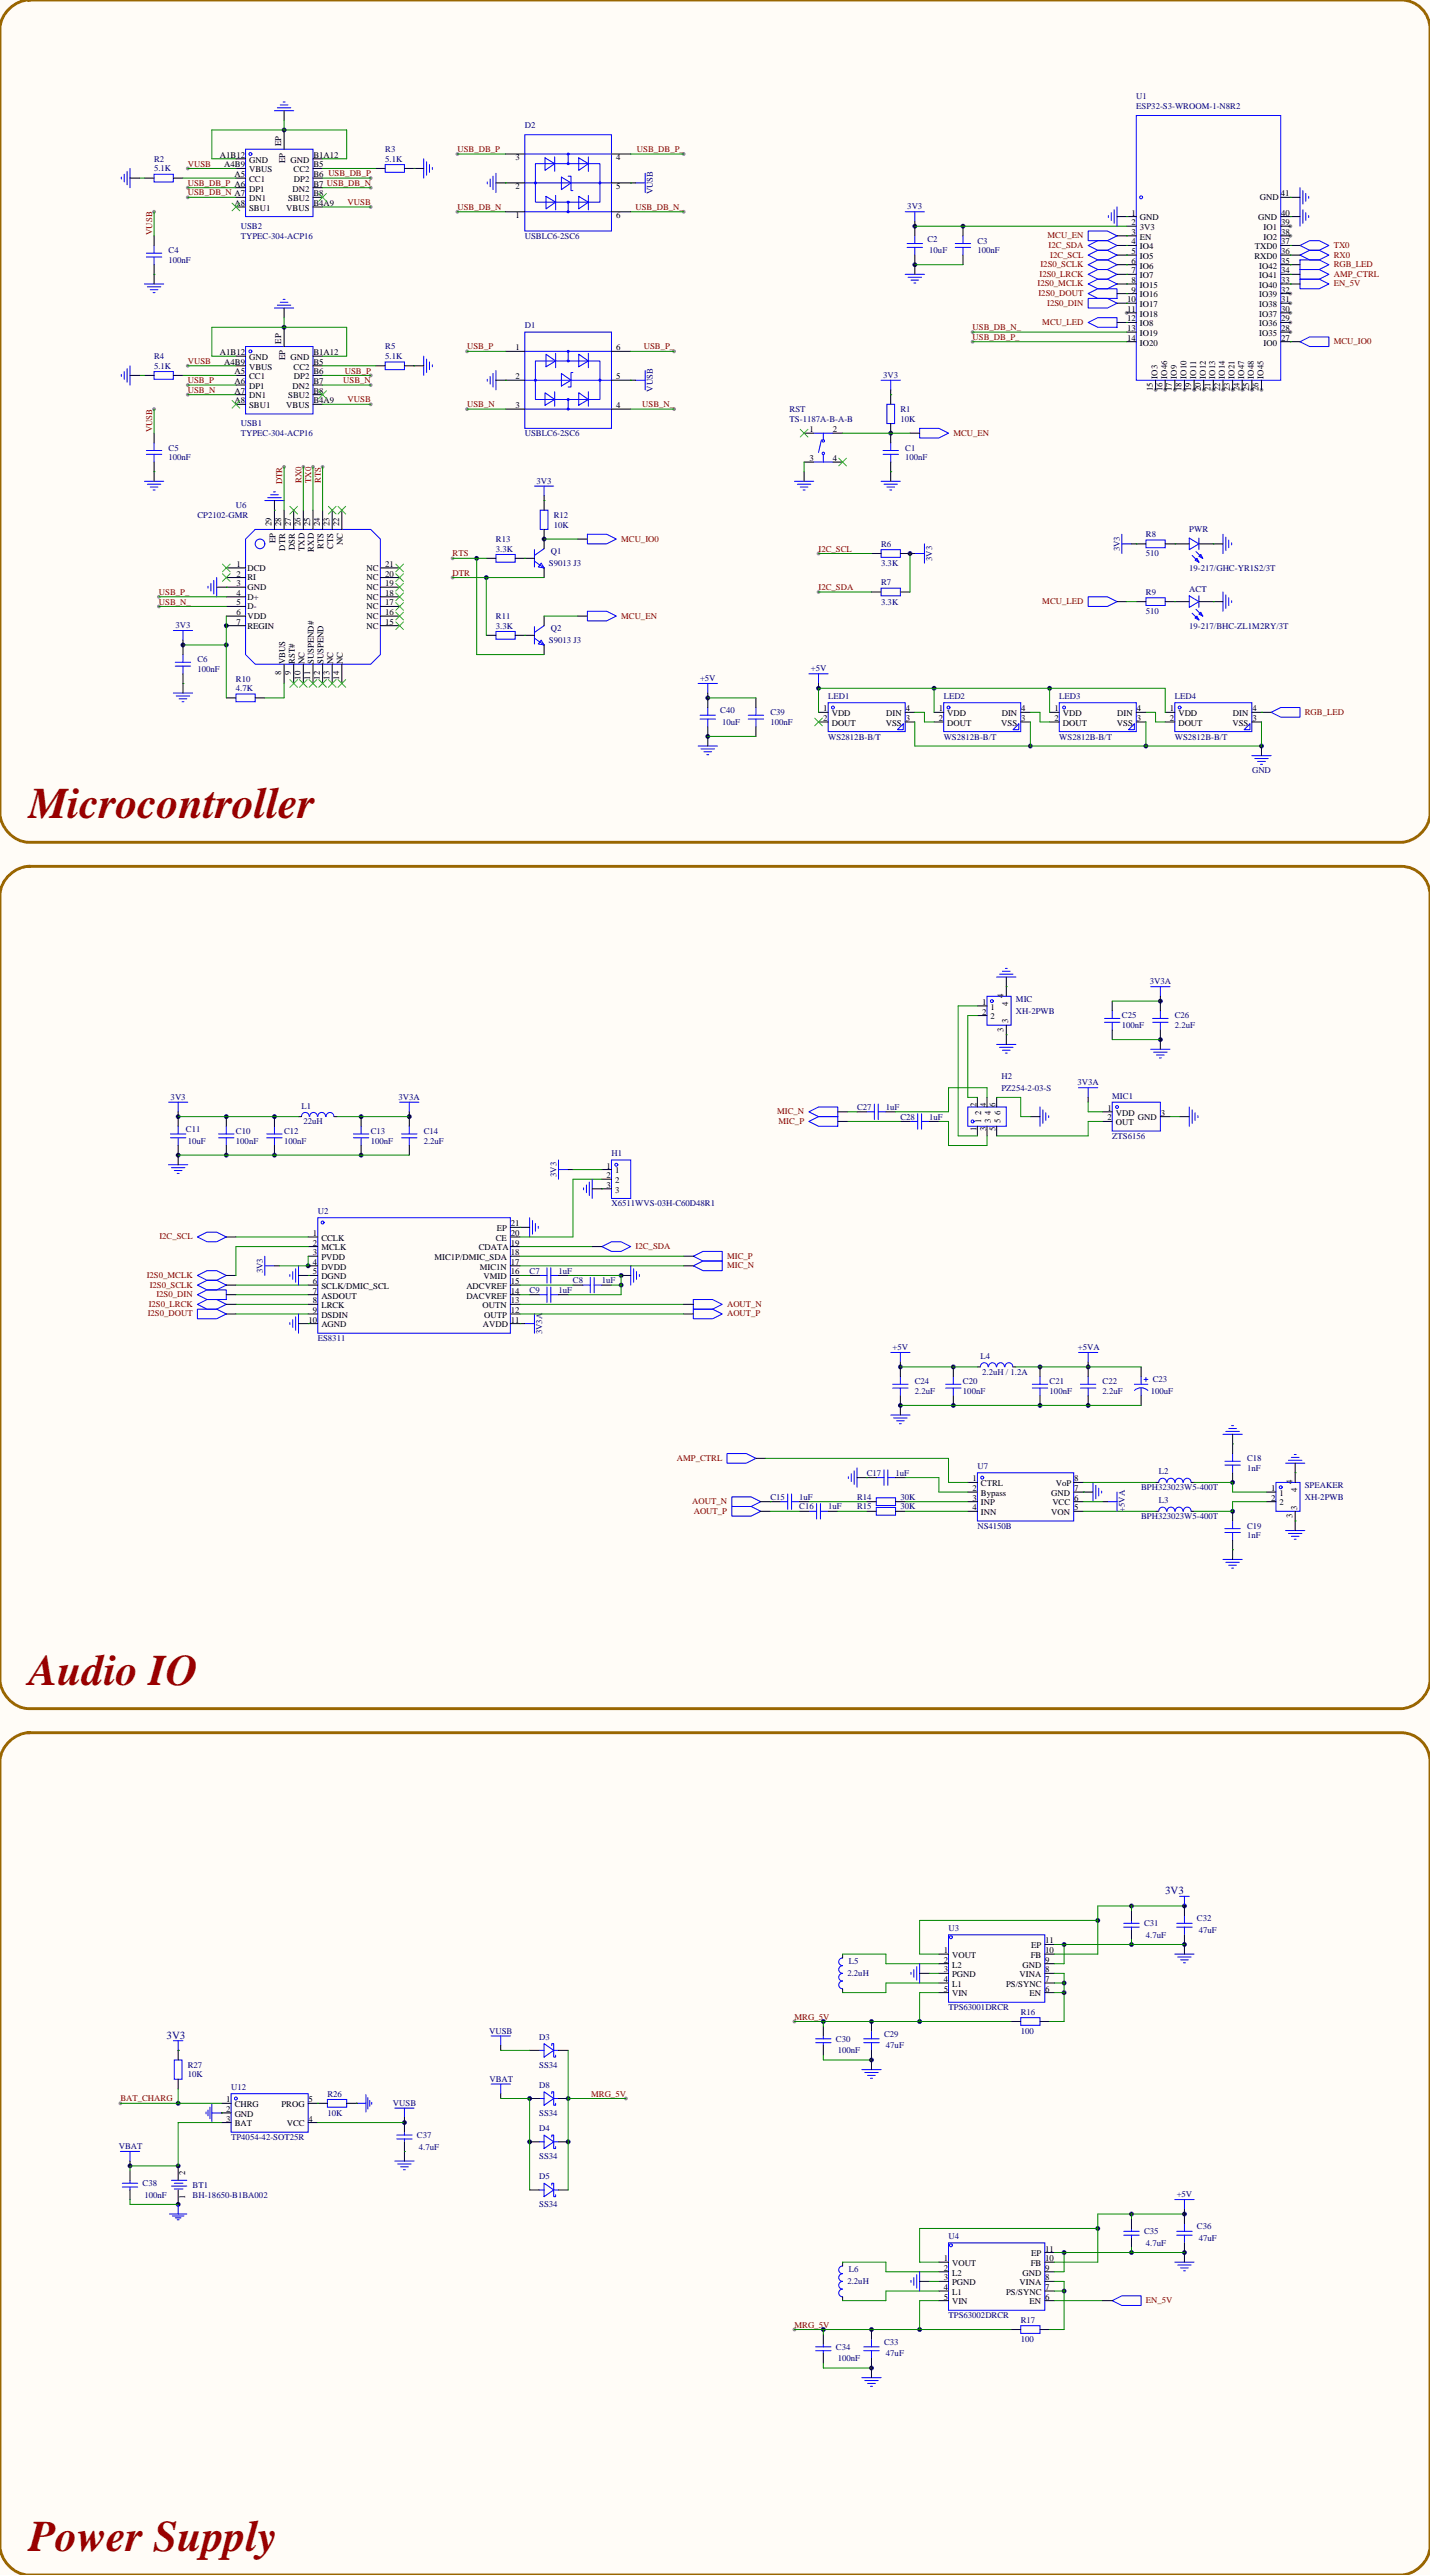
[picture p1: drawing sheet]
<svg xmlns="http://www.w3.org/2000/svg" width="524mm" height="944mm" viewBox="0 0 524 944" stroke-linecap="round" stroke-linejoin="round" font-family="sans-serif">
<defs><g id="words">
<g font-size="16" fill="#900">
<text x="10.6" y="299.9">Microcontroller</text>
<text x="10.6" y="617.4">Audio IO</text>
<text x="10.6" y="934.9">Power Supply</text>
</g>
<g font-size="4" fill="#000080">
<text x="426.9" y="694.1">3V3</text>
<text x="61" y="747.2">3V3</text>
</g>
<g font-size="3.2" fill="#000080">
<text x="416.3" y="36.4">U1</text>
<text x="416.3" y="39.9">ESP32-S3-WROOM-1-N8R2</text>
<text x="192.3" y="46.9">D2</text>
<text x="56.4" y="59.3">R2</text>
<text x="141.1" y="55.8">R3</text>
<text x="141.1" y="59.3">5.1K</text>
<text x="56.4" y="62.8">5.1K</text>
<text x="239.2" y="71.3" transform="rotate(-90 239.2 71.3)">VUSB</text>
<text x="332.4" y="76.8">3V3</text>
<text x="88.2" y="84">USB2</text>
<text x="88.2" y="87.5">TYPEC-304-ACP16</text>
<text x="192.3" y="87.5">USBLC6-2SC6</text>
<text x="339.7" y="88.5">C2</text>
<text x="358.1" y="89.3">C3</text>
<text x="61.7" y="92.8">C4</text>
<text x="340.4" y="92.8">10uF</text>
<text x="358.1" y="92.8">100nF</text>
<text x="61.7" y="96.3">100nF</text>
<text x="192.3" y="120.3">D1</text>
<text x="56.4" y="131.6">R4</text>
<text x="141.1" y="128.1">R5</text>
<text x="141.1" y="131.6">5.1K</text>
<text x="56.4" y="135.1">5.1K</text>
<text x="239.2" y="143.6" transform="rotate(-90 239.2 143.6)">VUSB</text>
<text x="323.6" y="138.5">3V3</text>
<text x="289.3" y="151">RST</text>
<text x="289.3" y="154.5">TS-1187A-B-A-B</text>
<text x="329.8" y="151">R1</text>
<text x="329.8" y="154.5">10K</text>
<text x="88.2" y="156.3">USB1</text>
<text x="88.2" y="159.8">TYPEC-304-ACP16</text>
<text x="192.3" y="159.8">USBLC6-2SC6</text>
<text x="61.7" y="165.1">C5</text>
<text x="331.6" y="165.1">C1</text>
<text x="61.7" y="168.6">100nF</text>
<text x="331.6" y="168.6">100nF</text>
<text x="196.6" y="177.3">3V3</text>
<text x="72.3" y="189.8">CP2102-GMR</text>
<text x="86.4" y="186.3">U6</text>
<text x="202.8" y="189.8">R12</text>
<text x="202.8" y="193.3">10K</text>
<text x="419.8" y="196.8">R8</text>
<text x="435.7" y="195.1">PWR</text>
<text x="181.7" y="198.6">R13</text>
<text x="181.7" y="202.2">3.3K</text>
<text x="201.8" y="203.2">Q1</text>
<text x="322.8" y="200.4">R6</text>
<text x="410.3" y="202.1" transform="rotate(-90 410.3 202.1)">3V3</text>
<text x="419.8" y="203.9">510</text>
<text x="201.1" y="207.4">S9013 J3</text>
<text x="322.8" y="207.4">3.3K</text>
<text x="341.5" y="205.6" transform="rotate(-90 341.5 205.6)">3V3</text>
<text x="435.7" y="209.2">19-217/GHC-YR1S2/3T</text>
<text x="322.8" y="214.5">R7</text>
<text x="322.8" y="221.5">3.3K</text>
<text x="419.8" y="218">R9</text>
<text x="435.7" y="217">ACT</text>
<text x="181.7" y="226.9">R11</text>
<text x="419.8" y="225.1">510</text>
<text x="64.3" y="230.2">3V3</text>
<text x="181.7" y="230.4">3.3K</text>
<text x="201.8" y="231.4">Q2</text>
<text x="435.7" y="230.4">19-217/BHC-ZL1M2RY/3T</text>
<text x="201.1" y="235.7">S9013 J3</text>
<text x="72.3" y="242.7">C6</text>
<text x="72.3" y="246.2">100nF</text>
<text x="86.4" y="249.8">R10</text>
<text x="256.4" y="249.6">+5V</text>
<text x="297" y="246.1">+5V</text>
<text x="86.4" y="253.3">4.7K</text>
<text x="303.4" y="256.1">LED1</text>
<text x="345.7" y="256.1">LED2</text>
<text x="388.1" y="256.1">LED3</text>
<text x="430.4" y="256.1">LED4</text>
<text x="263.9" y="261.4">C40</text>
<text x="282.2" y="262.1">C39</text>
<text x="264.6" y="265.6">10uF</text>
<text x="282.2" y="265.6">100nF</text>
<text x="303.4" y="271.1">WS2812B-B/T</text>
<text x="345.7" y="271.1">WS2812B-B/T</text>
<text x="388.1" y="271.1">WS2812B-B/T</text>
<text x="430.4" y="271.1">WS2812B-B/T</text>
<text x="458.7" y="283.1">GND</text>
<text x="421.2" y="360.7">3V3A</text>
<text x="372.2" y="367.2">MIC</text>
<text x="372.2" y="371.5">XH-2PWB</text>
<text x="411" y="373.2">C25</text>
<text x="411" y="376.8">100nF</text>
<text x="430.4" y="373.2">C26</text>
<text x="430.4" y="376.8">2.2uF</text>
<text x="366.9" y="395.5">H2</text>
<text x="366.9" y="399.7">PZ254-2-03-S</text>
<text x="394.7" y="397.8">3V3A</text>
<text x="62.5" y="403.1">3V3</text>
<text x="110.5" y="406.2">L1</text>
<text x="146" y="403.1">3V3A</text>
<text x="314" y="406.8">C27</text>
<text x="324.6" y="406.8">1uF</text>
<text x="407.5" y="402.7">MIC1</text>
<text x="111.1" y="412">22uH</text>
<text x="329.8" y="410.3">C28</text>
<text x="340.4" y="410.3">1uF</text>
<text x="68.1" y="414.9">C11</text>
<text x="68.8" y="419.1">10uF</text>
<text x="86.4" y="415.6">C10</text>
<text x="86.4" y="419.1">100nF</text>
<text x="104.1" y="415.6">C12</text>
<text x="104.1" y="419.1">100nF</text>
<text x="135.8" y="415.6">C13</text>
<text x="135.8" y="419.1">100nF</text>
<text x="155.2" y="415.6">C14</text>
<text x="155.2" y="419.1">2.2uF</text>
<text x="407.5" y="417.3">ZTS6156</text>
<text x="224" y="423.7">H1</text>
<text x="203.9" y="431.4" transform="rotate(-90 203.9 431.4)">3V3</text>
<text x="224" y="442">X6511WVS-03H-C60D48R1</text>
<text x="116.4" y="444.8">U2</text>
<text x="96.3" y="466.7" transform="rotate(-90 96.3 466.7)">3V3</text>
<text x="194" y="466.7">C7</text>
<text x="204.6" y="466.7">1uF</text>
<text x="194" y="473.8">C9</text>
<text x="204.6" y="473.8">1uF</text>
<text x="209.9" y="470.3">C8</text>
<text x="220.5" y="470.3">1uF</text>
<text x="116.4" y="491.6">ES8311</text>
<text x="198.6" y="489" transform="rotate(-90 198.6 489)">3V3A</text>
<text x="327" y="494.8">+5V</text>
<text x="359.2" y="498">L4</text>
<text x="394.9" y="494.8">+5VA</text>
<text x="359.8" y="503.8">2.2uH / 1.2A</text>
<text x="335.1" y="507.3">C24</text>
<text x="352.8" y="507.3">C20</text>
<text x="384.5" y="507.3">C21</text>
<text x="403.9" y="507.3">C22</text>
<text x="422.3" y="506.6">C23</text>
<text x="335.1" y="510.8">2.2uF</text>
<text x="352.8" y="510.8">100nF</text>
<text x="384.5" y="510.8">100nF</text>
<text x="403.9" y="510.8">2.2uF</text>
<text x="421.6" y="510.8">100uF</text>
<text x="358.1" y="538.3">U7</text>
<text x="456.8" y="535.5">C18</text>
<text x="456.8" y="539">1nF</text>
<text x="317.5" y="540.8">C17</text>
<text x="328.1" y="540.8">1uF</text>
<text x="424.5" y="540.4">L2</text>
<text x="478" y="545.4">SPEAKER</text>
<text x="282.2" y="549.6">C15</text>
<text x="292.8" y="549.6">1uF</text>
<text x="314" y="549.6">R14</text>
<text x="329.8" y="549.6">30K</text>
<text x="418" y="546.1">BPH323023W5-400T</text>
<text x="424.5" y="550.9">L3</text>
<text x="478" y="549.6">XH-2PWB</text>
<text x="292.8" y="553.2">C16</text>
<text x="303.4" y="553.2">1uF</text>
<text x="314" y="553.2">R15</text>
<text x="329.8" y="553.2">30K</text>
<text x="412.1" y="554.1" transform="rotate(-90 412.1 554.1)">+5VA</text>
<text x="418" y="556.7">BPH323023W5-400T</text>
<text x="358.1" y="560.4">NS4150B</text>
<text x="456.8" y="560.2">C19</text>
<text x="456.8" y="563.7">1nF</text>
<text x="347.5" y="707.8">U3</text>
<text x="419.1" y="705.9">C31</text>
<text x="438.5" y="704.1">C32</text>
<text x="419.8" y="710.1">4.7uF</text>
<text x="439.2" y="708.4">47uF</text>
<text x="311" y="719.7">L5</text>
<text x="310.4" y="724.3">2.2uH</text>
<text x="347.5" y="736.6">TPS63001DRCR</text>
<text x="373.9" y="738.4">R16</text>
<text x="179.2" y="745.3">VUSB</text>
<text x="197.6" y="747.6">D3</text>
<text x="306.2" y="748.2">C30</text>
<text x="323.8" y="746.5">C29</text>
<text x="373.9" y="745.4">100</text>
<text x="306.9" y="752.5">100nF</text>
<text x="324.6" y="750.7">47uF</text>
<text x="68.8" y="757.8">R27</text>
<text x="68.8" y="761.3">10K</text>
<text x="197.6" y="757.8">SS34</text>
<text x="84.7" y="766">U12</text>
<text x="179.3" y="762.9">VBAT</text>
<text x="197.6" y="765.2">D8</text>
<text x="119.9" y="768.3">R26</text>
<text x="143.9" y="771.7">VUSB</text>
<text x="119.9" y="775.4">10K</text>
<text x="197.6" y="775.4">SS34</text>
<text x="84.7" y="784.2">TP4054-42-SOT25R</text>
<text x="152.8" y="783.5">C37</text>
<text x="197.6" y="781.1">D4</text>
<text x="43.5" y="787.6">VBAT</text>
<text x="153.5" y="787.8">4.7uF</text>
<text x="197.6" y="791.3">SS34</text>
<text x="52.2" y="801.2">C38</text>
<text x="70.6" y="801.9">BT1</text>
<text x="197.6" y="798.7">D5</text>
<text x="52.9" y="805.4">100nF</text>
<text x="70.6" y="805.4">BH-18650-B1BA002</text>
<text x="197.6" y="808.9">SS34</text>
<text x="431.1" y="805.2">+5V</text>
<text x="347.5" y="820.7">U4</text>
<text x="419.1" y="818.8">C35</text>
<text x="438.5" y="817">C36</text>
<text x="439.2" y="821.3">47uF</text>
<text x="419.8" y="823">4.7uF</text>
<text x="311" y="832.6">L6</text>
<text x="310.4" y="837.1">2.2uH</text>
<text x="347.5" y="849.5">TPS63002DRCR</text>
<text x="373.9" y="851.3">R17</text>
<text x="306.2" y="861.1">C34</text>
<text x="323.8" y="859.4">C33</text>
<text x="324.6" y="863.6">47uF</text>
<text x="373.9" y="858.3">100</text>
<text x="306.9" y="865.4">100nF</text>
</g>
<g font-size="3.2">
<text x="103" y="53.6" transform="rotate(-90 103 53.6)">EP</text>
<text x="80.6" y="57.8">A1B12</text>
<text x="91.3" y="59.6">GND</text>
<text x="104.4" y="59.8" transform="rotate(-90 104.4 59.8)">EP</text>
<text x="106.4" y="59.6">GND</text>
<text x="114.8" y="57.8">B1A12</text>
<text x="188.9" y="58.6">3</text>
<text x="225.8" y="58.6">4</text>
<text x="82.2" y="61.4">A4B9</text>
<text x="85.9" y="64.9">A5</text>
<text x="91.3" y="63.1">VBUS</text>
<text x="107.5" y="63.1">CC2</text>
<text x="114.8" y="64.9">B6 USB_DB_P</text>
<text x="114.8" y="61.4">B5</text>
<text x="91.3" y="66.7">CC1</text>
<text x="91.3" y="70.2">DP1</text>
<text x="107.1" y="70.2">DN2</text>
<text x="107.7" y="66.7">DP2</text>
<text x="114.8" y="72">B8</text>
<text x="114.8" y="68.4">B7 USB_DB_N</text>
<text x="188.9" y="69.2">2</text>
<text x="225.8" y="69.2">5</text>
<text x="469.2" y="72">41</text>
<text x="85.9" y="75.5">A8</text>
<text x="91.3" y="73.7">DN1</text>
<text x="91.3" y="77.2">SBU1</text>
<text x="104.9" y="77.2">VBUS</text>
<text x="105.6" y="73.7">SBU2</text>
<text x="114.8" y="75.5">B4A9</text>
<text x="461.6" y="73.4">GND</text>
<text x="188.9" y="79.8">1</text>
<text x="225.8" y="79.8">6</text>
<text x="414.5" y="82.5">2</text>
<text x="414.5" y="79">1</text>
<text x="417.6" y="80.8">GND</text>
<text x="461" y="80.8">GND</text>
<text x="469.4" y="79">40</text>
<text x="469.4" y="82.5">39</text>
<text x="414.5" y="89.6">4</text>
<text x="414.5" y="86.1">3</text>
<text x="417.6" y="87.8">EN</text>
<text x="417.6" y="84.3">3V3</text>
<text x="462.9" y="84.3">IO1</text>
<text x="462.9" y="87.8">IO2</text>
<text x="469.4" y="86.1">38</text>
<text x="469.4" y="89.6">37</text>
<text x="414.5" y="93.1">5</text>
<text x="417.6" y="94.9">IO5</text>
<text x="417.6" y="91.4">IO4</text>
<text x="459.6" y="94.9">RXD0</text>
<text x="459.7" y="91.4">TXD0</text>
<text x="469.4" y="93.1">36</text>
<text x="414.5" y="100.2">7</text>
<text x="414.5" y="96.6">6</text>
<text x="417.6" y="101.9">IO7</text>
<text x="417.6" y="98.4">IO6</text>
<text x="461.3" y="98.4">IO42</text>
<text x="461.3" y="101.9">IO41</text>
<text x="469.4" y="96.6">35</text>
<text x="469.4" y="100.2">34</text>
<text x="414.5" y="107.2">9</text>
<text x="414.5" y="103.7">8</text>
<text x="417.6" y="105.5">IO15</text>
<text x="461.3" y="105.5">IO40</text>
<text x="469.4" y="103.7">33</text>
<text x="469.4" y="107.2">32</text>
<text x="412.9" y="110.8">10</text>
<text x="417.6" y="112.5">IO17</text>
<text x="417.6" y="109">IO16</text>
<text x="461.3" y="109">IO39</text>
<text x="461.3" y="112.5">IO38</text>
<text x="469.4" y="110.8">31</text>
<text x="412.9" y="117.8">12</text>
<text x="412.9" y="114.3">11</text>
<text x="417.6" y="119.6">IO8</text>
<text x="417.6" y="116">IO18</text>
<text x="461.3" y="116">IO37</text>
<text x="461.3" y="119.6">IO36</text>
<text x="469.4" y="114.3">30</text>
<text x="469.4" y="117.8">29</text>
<text x="103" y="125.9" transform="rotate(-90 103 125.9)">EP</text>
<text x="412.9" y="124.9">14</text>
<text x="412.9" y="121.3">13</text>
<text x="417.6" y="123.1">IO19</text>
<text x="461.3" y="123.1">IO35</text>
<text x="469.4" y="121.3">28</text>
<text x="469.4" y="124.9">27</text>
<text x="80.6" y="130.2">A1B12</text>
<text x="91.3" y="131.9">GND</text>
<text x="106.4" y="131.9">GND</text>
<text x="114.8" y="130.2">B1A12</text>
<text x="188.9" y="128.4">1</text>
<text x="225.8" y="128.4">6</text>
<text x="417.6" y="126.6">IO20</text>
<text x="462.9" y="126.6">IO0</text>
<text x="82.2" y="133.7">A4B9</text>
<text x="85.9" y="137.2">A5</text>
<text x="91.3" y="135.5">VBUS</text>
<text x="104.4" y="132.1" transform="rotate(-90 104.4 132.1)">EP</text>
<text x="107.5" y="135.5">CC2</text>
<text x="114.8" y="137.2">B6</text>
<text x="114.8" y="133.7">B5</text>
<text x="85.9" y="140.7">A6</text>
<text x="91.3" y="139">CC1</text>
<text x="91.3" y="142.5">DP1</text>
<text x="107.1" y="142.5">DN2</text>
<text x="107.7" y="139">DP2</text>
<text x="114.8" y="140.7">B7</text>
<text x="188.9" y="139">2</text>
<text x="225.8" y="139">5</text>
<text x="422.3" y="143.4" transform="rotate(-90 422.3 143.4)">15</text>
<text x="424.1" y="138.7" transform="rotate(-90 424.1 138.7)">IO3</text>
<text x="425.8" y="143.4" transform="rotate(-90 425.8 143.4)">16</text>
<text x="427.6" y="138.7" transform="rotate(-90 427.6 138.7)">IO46</text>
<text x="429.3" y="143.4" transform="rotate(-90 429.3 143.4)">17</text>
<text x="431.1" y="138.7" transform="rotate(-90 431.1 138.7)">IO9</text>
<text x="432.9" y="143.4" transform="rotate(-90 432.9 143.4)">18</text>
<text x="434.6" y="138.7" transform="rotate(-90 434.6 138.7)">IO10</text>
<text x="436.4" y="143.4" transform="rotate(-90 436.4 143.4)">19</text>
<text x="438.2" y="138.7" transform="rotate(-90 438.2 138.7)">IO11</text>
<text x="439.9" y="143.4" transform="rotate(-90 439.9 143.4)">20</text>
<text x="441.7" y="138.7" transform="rotate(-90 441.7 138.7)">IO12</text>
<text x="443.5" y="143.4" transform="rotate(-90 443.5 143.4)">21</text>
<text x="445.2" y="138.7" transform="rotate(-90 445.2 138.7)">IO13</text>
<text x="447" y="143.4" transform="rotate(-90 447 143.4)">22</text>
<text x="448.7" y="138.7" transform="rotate(-90 448.7 138.7)">IO14</text>
<text x="450.5" y="143.4" transform="rotate(-90 450.5 143.4)">23</text>
<text x="452.3" y="138.7" transform="rotate(-90 452.3 138.7)">IO21</text>
<text x="454" y="143.4" transform="rotate(-90 454 143.4)">24</text>
<text x="455.8" y="138.7" transform="rotate(-90 455.8 138.7)">IO47</text>
<text x="457.6" y="143.4" transform="rotate(-90 457.6 143.4)">25</text>
<text x="459.3" y="138.7" transform="rotate(-90 459.3 138.7)">IO48</text>
<text x="461.1" y="143.4" transform="rotate(-90 461.1 143.4)">26</text>
<text x="462.9" y="138.7" transform="rotate(-90 462.9 138.7)">IO45</text>
<text x="85.9" y="144.3">A7</text>
<text x="85.9" y="147.8">A8</text>
<text x="91.3" y="146">DN1</text>
<text x="91.3" y="149.6">SBU1</text>
<text x="104.9" y="149.6">VBUS</text>
<text x="105.6" y="146">SBU2</text>
<text x="114.8" y="147.8">B4A9</text>
<text x="114.8" y="144.3">B8</text>
<text x="188.9" y="149.6">3</text>
<text x="225.8" y="149.6">4</text>
<text x="296.5" y="158.4">1</text>
<text x="305.2" y="158.4">2</text>
<text x="296.5" y="169">3</text>
<text x="305.2" y="169">4</text>
<text x="99.5" y="192.9" transform="rotate(-90 99.5 192.9)">29</text>
<text x="103" y="192.9" transform="rotate(-90 103 192.9)">28</text>
<text x="106.6" y="192.9" transform="rotate(-90 106.6 192.9)">27</text>
<text x="110.1" y="192.9" transform="rotate(-90 110.1 192.9)">26</text>
<text x="113.6" y="192.9" transform="rotate(-90 113.6 192.9)">25</text>
<text x="117.1" y="192.9" transform="rotate(-90 117.1 192.9)">24</text>
<text x="120.7" y="192.9" transform="rotate(-90 120.7 192.9)">23</text>
<text x="124.2" y="192.9" transform="rotate(-90 124.2 192.9)">22</text>
<text x="100.9" y="199.1" transform="rotate(-90 100.9 199.1)">EP</text>
<text x="104.4" y="201.8" transform="rotate(-90 104.4 201.8)">DTR</text>
<text x="108" y="201.6" transform="rotate(-90 108 201.6)">DSR</text>
<text x="111.5" y="202" transform="rotate(-90 111.5 202)">TXD</text>
<text x="115" y="202.1" transform="rotate(-90 115 202.1)">RXD</text>
<text x="118.5" y="201.2" transform="rotate(-90 118.5 201.2)">RTS</text>
<text x="122.1" y="201.2" transform="rotate(-90 122.1 201.2)">CTS</text>
<text x="125.6" y="199.8" transform="rotate(-90 125.6 199.8)">NC</text>
<text x="86.6" y="207.8">1</text>
<text x="90.7" y="209.2">DCD</text>
<text x="134.2" y="209.2">NC</text>
<text x="141.1" y="207.8">21</text>
<text x="86.6" y="211.3">2</text>
<text x="86.6" y="214.8">3</text>
<text x="90.7" y="212.7">RI</text>
<text x="134.2" y="212.7">NC</text>
<text x="141.1" y="214.8">19</text>
<text x="141.1" y="211.3">20</text>
<text x="86.6" y="218.4">4</text>
<text x="86.6" y="221.9">5</text>
<text x="90.7" y="216.2">GND</text>
<text x="90.7" y="219.8">D+</text>
<text x="134.2" y="219.8">NC</text>
<text x="134.2" y="216.2">NC</text>
<text x="141.1" y="221.9">17</text>
<text x="141.1" y="218.4">18</text>
<text x="86.6" y="225.4">6</text>
<text x="90.7" y="223.3">D-</text>
<text x="90.7" y="226.8">VDD</text>
<text x="134.2" y="226.8">NC</text>
<text x="134.2" y="223.3">NC</text>
<text x="141.1" y="225.4">16</text>
<text x="86.6" y="228.9">7</text>
<text x="90.7" y="230.3">REGIN</text>
<text x="134.2" y="230.3">NC</text>
<text x="141.1" y="228.9">15</text>
<text x="104.4" y="243.4" transform="rotate(-90 104.4 243.4)">VBUS</text>
<text x="108" y="243.4" transform="rotate(-90 108 243.4)">RST#</text>
<text x="111.5" y="243.4" transform="rotate(-90 111.5 243.4)">NC</text>
<text x="115" y="243.4" transform="rotate(-90 115 243.4)">SUSPEND#</text>
<text x="118.5" y="243.4" transform="rotate(-90 118.5 243.4)">SUSPEND</text>
<text x="122.1" y="243.4" transform="rotate(-90 122.1 243.4)">NC</text>
<text x="125.6" y="243.4" transform="rotate(-90 125.6 243.4)">NC</text>
<text x="103" y="247.5" transform="rotate(-90 103 247.5)">8</text>
<text x="106.6" y="247.5" transform="rotate(-90 106.6 247.5)">9</text>
<text x="110.1" y="249.1" transform="rotate(-90 110.1 249.1)">10</text>
<text x="113.6" y="249.1" transform="rotate(-90 113.6 249.1)">11</text>
<text x="117.1" y="249.1" transform="rotate(-90 117.1 249.1)">12</text>
<text x="120.7" y="249.1" transform="rotate(-90 120.7 249.1)">13</text>
<text x="124.2" y="249.1" transform="rotate(-90 124.2 249.1)">14</text>
<text x="301.6" y="260.7">1</text>
<text x="304.7" y="262.5">VDD</text>
<text x="324.7" y="262.5">DIN</text>
<text x="331.8" y="260.7">4</text>
<text x="343.9" y="260.7">1</text>
<text x="347" y="262.5">VDD</text>
<text x="367" y="262.5">DIN</text>
<text x="374.1" y="260.7">4</text>
<text x="386.3" y="260.7">1</text>
<text x="389.4" y="262.5">VDD</text>
<text x="409.3" y="262.5">DIN</text>
<text x="416.5" y="260.7">4</text>
<text x="428.6" y="260.7">1</text>
<text x="431.7" y="262.5">VDD</text>
<text x="451.7" y="262.5">DIN</text>
<text x="458.8" y="260.7">4</text>
<text x="301.6" y="264.2">2</text>
<text x="304.7" y="266">DOUT</text>
<text x="324.5" y="266">VSS</text>
<text x="331.8" y="264.2">3</text>
<text x="343.9" y="264.2">2</text>
<text x="347" y="266">DOUT</text>
<text x="366.8" y="266">VSS</text>
<text x="374.1" y="264.2">3</text>
<text x="386.3" y="264.2">2</text>
<text x="389.4" y="266">DOUT</text>
<text x="409.2" y="266">VSS</text>
<text x="416.5" y="264.2">3</text>
<text x="428.6" y="264.2">2</text>
<text x="431.7" y="266">DOUT</text>
<text x="451.5" y="266">VSS</text>
<text x="458.8" y="264.2">3</text>
<text x="367.6" y="365.6" transform="rotate(-90 367.6 365.6)">4</text>
<text x="359.8" y="368.3">1</text>
<text x="359.8" y="371.8">2</text>
<text x="362.9" y="370">1</text>
<text x="369.4" y="368.7" transform="rotate(-90 369.4 368.7)">4</text>
<text x="362.9" y="373.6">2</text>
<text x="369.4" y="375.1" transform="rotate(-90 369.4 375.1)">3</text>
<text x="367.6" y="378.2" transform="rotate(-90 367.6 378.2)">3</text>
<text x="357.7" y="405.5" transform="rotate(-90 357.7 405.5)">2</text>
<text x="361.2" y="405.5" transform="rotate(-90 361.2 405.5)">4</text>
<text x="364.8" y="405.5" transform="rotate(-90 364.8 405.5)">6</text>
<text x="405.7" y="407.1">1</text>
<text x="359.5" y="411.4" transform="rotate(-90 359.5 411.4)">1</text>
<text x="359.5" y="408.6" transform="rotate(-90 359.5 408.6)">2</text>
<text x="363" y="411.4" transform="rotate(-90 363 411.4)">3</text>
<text x="363" y="408.6" transform="rotate(-90 363 408.6)">4</text>
<text x="366.5" y="411.4" transform="rotate(-90 366.5 411.4)">5</text>
<text x="366.5" y="408.6" transform="rotate(-90 366.5 408.6)">6</text>
<text x="405.7" y="410.6">2</text>
<text x="408.8" y="408.9">VDD</text>
<text x="408.8" y="412.4">OUT</text>
<text x="416.9" y="410.6">GND</text>
<text x="425.3" y="408.9">3</text>
<text x="357.7" y="414.5" transform="rotate(-90 357.7 414.5)">1</text>
<text x="361.2" y="414.5" transform="rotate(-90 361.2 414.5)">3</text>
<text x="364.8" y="414.5" transform="rotate(-90 364.8 414.5)">5</text>
<text x="222.2" y="428.3">1</text>
<text x="222.2" y="431.8">2</text>
<text x="225.3" y="430">1</text>
<text x="222.2" y="435.3">3</text>
<text x="225.3" y="433.5">2</text>
<text x="225.3" y="437.1">3</text>
<text x="187.1" y="449.4">21</text>
<text x="114.6" y="453">1</text>
<text x="117.7" y="454.7">CCLK</text>
<text x="181.6" y="454.7">CE</text>
<text x="182" y="451.2">EP</text>
<text x="187.1" y="453">20</text>
<text x="114.6" y="456.5">2</text>
<text x="114.6" y="460">3</text>
<text x="117.7" y="458.2">MCLK</text>
<text x="117.7" y="461.8">PVDD</text>
<text x="159.1" y="461.8">MIC1P/DMIC_SDA</text>
<text x="175.4" y="458.2">CDATA</text>
<text x="187.1" y="460">18</text>
<text x="187.1" y="456.5">19</text>
<text x="114.6" y="463.5">4</text>
<text x="114.6" y="467.1">5</text>
<text x="117.7" y="465.3">DVDD</text>
<text x="175.8" y="465.3">MIC1N</text>
<text x="187.1" y="467.1">16</text>
<text x="187.1" y="463.5">17</text>
<text x="114.6" y="470.6">6</text>
<text x="117.7" y="468.8">DGND</text>
<text x="117.7" y="472.4">SCLK/DMIC_SCL</text>
<text x="170.8" y="472.4">ADCVREF</text>
<text x="177.2" y="468.8">VMID</text>
<text x="187.1" y="470.6">15</text>
<text x="114.6" y="474.1">7</text>
<text x="114.6" y="477.6">8</text>
<text x="117.7" y="475.9">ASDOUT</text>
<text x="117.7" y="479.4">LRCK</text>
<text x="170.8" y="475.9">DACVREF</text>
<text x="176.8" y="479.4">OUTN</text>
<text x="187.1" y="477.6">13</text>
<text x="187.1" y="474.1">14</text>
<text x="113" y="484.7">10</text>
<text x="114.6" y="481.2">9</text>
<text x="117.7" y="482.9">DSDIN</text>
<text x="177.4" y="482.9">OUTP</text>
<text x="187.1" y="484.7">11</text>
<text x="187.1" y="481.2">12</text>
<text x="117.7" y="486.5">AGND</text>
<text x="176.9" y="486.5">AVDD</text>
<text x="356.3" y="542.9">1</text>
<text x="359.4" y="544.7">CTRL</text>
<text x="386.8" y="544.7">VoP</text>
<text x="393.5" y="542.9">8</text>
<text x="473.4" y="543.8" transform="rotate(-90 473.4 543.8)">4</text>
<text x="356.3" y="546.4">2</text>
<text x="356.3" y="550">3</text>
<text x="359.4" y="548.2">Bypass</text>
<text x="359.4" y="551.7">INP</text>
<text x="385.1" y="548.2">GND</text>
<text x="385.5" y="551.7">VCC</text>
<text x="393.5" y="550">6</text>
<text x="393.5" y="546.4">7</text>
<text x="465.7" y="546.4">1</text>
<text x="465.7" y="550">2</text>
<text x="468.7" y="548.2">1</text>
<text x="468.7" y="551.7">2</text>
<text x="475.2" y="546.9" transform="rotate(-90 475.2 546.9)">4</text>
<text x="356.3" y="553.5">4</text>
<text x="359.4" y="555.3">INN</text>
<text x="385.1" y="555.3">VON</text>
<text x="393.5" y="553.5">5</text>
<text x="473.4" y="556.3" transform="rotate(-90 473.4 556.3)">3</text>
<text x="475.2" y="553.2" transform="rotate(-90 475.2 553.2)">3</text>
<text x="382.9" y="712.2">11</text>
<text x="345.7" y="715.8">1</text>
<text x="345.7" y="719.3">2</text>
<text x="348.8" y="717.5">VOUT</text>
<text x="377.6" y="717.5">FB</text>
<text x="377.8" y="714">EP</text>
<text x="382.9" y="719.3">9</text>
<text x="382.9" y="715.8">10</text>
<text x="345.7" y="722.8">3</text>
<text x="348.8" y="721.1">L2</text>
<text x="348.8" y="724.6">PGND</text>
<text x="373.5" y="724.6">VINA</text>
<text x="374.6" y="721.1">GND</text>
<text x="382.9" y="722.8">8</text>
<text x="345.7" y="726.4">4</text>
<text x="345.7" y="729.9">5</text>
<text x="348.8" y="728.1">L1</text>
<text x="348.8" y="731.6">VIN</text>
<text x="368.6" y="728.1">PS/SYNC</text>
<text x="377.2" y="731.6">EN</text>
<text x="382.9" y="729.9">6</text>
<text x="382.9" y="726.4">7</text>
<text x="82.9" y="774">2</text>
<text x="82.9" y="770.5">1</text>
<text x="86" y="772.2">CHRG</text>
<text x="103.1" y="772.2">PROG</text>
<text x="113.1" y="770.5">5</text>
<text x="82.9" y="777.5">3</text>
<text x="86" y="779.3">BAT</text>
<text x="86" y="775.7">GND</text>
<text x="105.1" y="779.3">VCC</text>
<text x="113.1" y="777.5">4</text>
<text x="67.8" y="796.9" transform="rotate(-90 67.8 796.9)">2</text>
<text x="67.8" y="805.9" transform="rotate(-90 67.8 805.9)">1</text>
<text x="377.8" y="826.9">EP</text>
<text x="382.9" y="825.1">11</text>
<text x="345.7" y="828.7">1</text>
<text x="345.7" y="832.2">2</text>
<text x="348.8" y="830.4">VOUT</text>
<text x="348.8" y="834">L2</text>
<text x="374.6" y="834">GND</text>
<text x="377.6" y="830.4">FB</text>
<text x="382.9" y="832.2">9</text>
<text x="382.9" y="828.7">10</text>
<text x="345.7" y="835.7">3</text>
<text x="345.7" y="839.2">4</text>
<text x="348.8" y="837.5">PGND</text>
<text x="373.5" y="837.5">VINA</text>
<text x="382.9" y="839.2">7</text>
<text x="382.9" y="835.7">8</text>
<text x="345.7" y="842.8">5</text>
<text x="348.8" y="841">L1</text>
<text x="348.8" y="844.5">VIN</text>
<text x="368.6" y="841">PS/SYNC</text>
<text x="377.2" y="844.5">EN</text>
<text x="382.9" y="842.8">6</text>
</g>
<g font-size="3.2" fill="#800000">
<text x="167.6" y="55.8">USB_DB_P</text>
<text x="233.3" y="55.8">USB_DB_P_</text>
<text x="68.8" y="61">VUSB</text>
<text x="68.8" y="68.1">USB_DB_P A6</text>
<text x="68.8" y="71.6">USB_DB_N A7</text>
<text x="127.4" y="75.2">VUSB</text>
<text x="167.6" y="76.9">USB_DB_N</text>
<text x="232.8" y="76.9">USB_DB_N_</text>
<text x="55.8" y="86.1" transform="rotate(-90 55.8 86.1)">VUSB</text>
<text x="383.8" y="87.3">MCU_EN</text>
<text x="384.2" y="90.9">I2C_SDA</text>
<text x="384.7" y="94.4">I2C_SCL</text>
<text x="488.6" y="90.9">TX0</text>
<text x="488.6" y="94.4">RX0</text>
<text x="380.8" y="101.4">I2S0_LRCK</text>
<text x="381.2" y="97.9">I2S0_SCLK</text>
<text x="488.6" y="101.4">AMP_CTRL</text>
<text x="488.6" y="97.9">RGB_LED</text>
<text x="380.1" y="105">I2S0_MCLK</text>
<text x="488.6" y="105">EN_5V</text>
<text x="380.4" y="108.5">I2S0_DOUT</text>
<text x="383.6" y="112">I2S0_DIN</text>
<text x="381.8" y="119.1">MCU_LED</text>
<text x="356.3" y="124.5">USB_DB_P_</text>
<text x="356.3" y="121">USB_DB_N_</text>
<text x="171.1" y="128.1">USB_P</text>
<text x="235.8" y="128.1">USB_P_</text>
<text x="488.6" y="126.1">MCU_IO0</text>
<text x="68.8" y="133.4">VUSB</text>
<text x="126.3" y="136.9">USB_P</text>
<text x="68.8" y="140.4">USB_P</text>
<text x="68.8" y="143.9">USB_N</text>
<text x="125.8" y="140.4">USB_N</text>
<text x="127.4" y="147.5">VUSB</text>
<text x="171.1" y="149.2">USB_N</text>
<text x="235.3" y="149.2">USB_N_</text>
<text x="55.8" y="158.4" transform="rotate(-90 55.8 158.4)">VUSB</text>
<text x="349.2" y="159.7">MCU_EN</text>
<text x="103.4" y="177.5" transform="rotate(-90 103.4 177.5)">DTR</text>
<text x="110.4" y="177.1" transform="rotate(-90 110.4 177.1)">RX0</text>
<text x="114" y="176.9" transform="rotate(-90 114 176.9)">TX0</text>
<text x="117.5" y="176.9" transform="rotate(-90 117.5 176.9)">RTS</text>
<text x="165.8" y="203.9">RTS</text>
<text x="227.5" y="198.5">MCU_IO0</text>
<text x="299.9" y="202.2">I2C_SCL</text>
<text x="165.8" y="211">DTR</text>
<text x="58.2" y="221.6">USB_N_</text>
<text x="58.2" y="218">USB_P_</text>
<text x="299.9" y="216.3">I2C_SDA</text>
<text x="381.8" y="221.4">MCU_LED</text>
<text x="227.5" y="226.7">MCU_EN</text>
<text x="478" y="262">RGB_LED</text>
<text x="284.7" y="408.4">MIC_N</text>
<text x="285.2" y="411.9">MIC_P</text>
<text x="58.4" y="454.2">I2C_SCL</text>
<text x="232.8" y="457.8">I2C_SDA</text>
<text x="266.3" y="461.3">MIC_P</text>
<text x="266.3" y="464.8">MIC_N</text>
<text x="53.7" y="468.3">I2S0_MCLK</text>
<text x="54.8" y="471.9">I2S0_SCLK</text>
<text x="54.5" y="478.9">I2S0_LRCK</text>
<text x="57.3" y="475.4">I2S0_DIN</text>
<text x="266.3" y="478.9">AOUT_N</text>
<text x="54.1" y="482.4">I2S0_DOUT</text>
<text x="266.3" y="482.4">AOUT_P</text>
<text x="248" y="535.4">AMP_CTRL</text>
<text x="253.6" y="551.2">AOUT_N</text>
<text x="254.1" y="554.8">AOUT_P</text>
<text x="291" y="740.1">MRG_5V</text>
<text x="44.1" y="770.1">BAT_CHARG</text>
<text x="216.6" y="768.4">MRG_5V</text>
<text x="419.8" y="844">EN_5V</text>
<text x="291" y="853">MRG_5V</text>
</g>
</g></defs>
<path d="M0 0h523.9v943.7h-523.9z" fill="#fffcf7"/>
<g fill="#000080">
<circle cx="104.1" cy="119.9" r=".88"/>
<circle cx="178.2" cy="211.7" r=".88"/>
<circle cx="174.6" cy="204.6" r=".88"/>
<circle cx="199.3" cy="197.6" r=".88"/>
<circle cx="326.3" cy="158.7" r=".88"/>
<circle cx="333.4" cy="202.8" r=".88"/>
<circle cx="335.1" cy="97" r=".88"/>
<circle cx="335.1" cy="82.9" r=".88"/>
<circle cx="352.8" cy="82.9" r=".88"/>
<circle cx="104.1" cy="47.6" r=".88"/>
<circle cx="82.9" cy="236.4" r=".88"/>
<circle cx="67" cy="236.4" r=".88"/>
<circle cx="82.9" cy="229.3" r=".88"/>
<circle cx="227.5" cy="471" r=".88"/>
<circle cx="227.5" cy="467.4" r=".88"/>
<circle cx="100.5" cy="409.2" r=".88"/>
<circle cx="82.9" cy="409.2" r=".88"/>
<circle cx="65.3" cy="409.2" r=".88"/>
<circle cx="132.3" cy="409.2" r=".88"/>
<circle cx="149.9" cy="409.2" r=".88"/>
<circle cx="132.3" cy="423.3" r=".88"/>
<circle cx="100.5" cy="423.3" r=".88"/>
<circle cx="82.9" cy="423.3" r=".88"/>
<circle cx="65.3" cy="423.3" r=".88"/>
<circle cx="112.9" cy="463.9" r=".88"/>
<circle cx="451.6" cy="543.3" r=".88"/>
<circle cx="451.6" cy="553.9" r=".88"/>
<circle cx="398.6" cy="500.9" r=".88"/>
<circle cx="381" cy="500.9" r=".88"/>
<circle cx="349.3" cy="500.9" r=".88"/>
<circle cx="329.8" cy="500.9" r=".88"/>
<circle cx="398.6" cy="515.1" r=".88"/>
<circle cx="381" cy="515.1" r=".88"/>
<circle cx="349.3" cy="515.1" r=".88"/>
<circle cx="329.8" cy="515.1" r=".88"/>
<circle cx="425.1" cy="366.9" r=".88"/>
<circle cx="425.1" cy="381" r=".88"/>
<circle cx="319.3" cy="754.9" r=".88"/>
<circle cx="414.5" cy="698.5" r=".88"/>
<circle cx="402.2" cy="703.8" r=".88"/>
<circle cx="433.9" cy="698.5" r=".88"/>
<circle cx="389.8" cy="712.6" r=".88"/>
<circle cx="414.5" cy="712.6" r=".88"/>
<circle cx="433.9" cy="712.6" r=".88"/>
<circle cx="389.8" cy="730.2" r=".88"/>
<circle cx="389.8" cy="726.7" r=".88"/>
<circle cx="389.8" cy="839.6" r=".88"/>
<circle cx="319.3" cy="867.8" r=".88"/>
<circle cx="414.5" cy="811.4" r=".88"/>
<circle cx="402.2" cy="816.7" r=".88"/>
<circle cx="433.9" cy="811.4" r=".88"/>
<circle cx="389.8" cy="825.5" r=".88"/>
<circle cx="414.5" cy="825.5" r=".88"/>
<circle cx="433.9" cy="825.5" r=".88"/>
<circle cx="301.6" cy="853.7" r=".88"/>
<circle cx="336.9" cy="853.7" r=".88"/>
<circle cx="319.3" cy="853.7" r=".88"/>
<circle cx="148.2" cy="777.9" r=".88"/>
<circle cx="65.3" cy="793.7" r=".88"/>
<circle cx="47.6" cy="793.7" r=".88"/>
<circle cx="65.3" cy="807.9" r=".88"/>
<circle cx="65.3" cy="770.8" r=".88"/>
<circle cx="301.6" cy="740.8" r=".88"/>
<circle cx="336.9" cy="740.8" r=".88"/>
<circle cx="319.3" cy="740.8" r=".88"/>
<circle cx="194" cy="769.1" r=".88"/>
<circle cx="194" cy="784.9" r=".88"/>
<circle cx="208.1" cy="769.1" r=".88"/>
<circle cx="208.1" cy="784.9" r=".88"/>
<circle cx="384.5" cy="252.2" r=".88"/>
<circle cx="342.2" cy="252.2" r=".88"/>
<circle cx="299.9" cy="252.2" r=".88"/>
<circle cx="377.5" cy="273.4" r=".88"/>
<circle cx="419.8" cy="273.4" r=".88"/>
<circle cx="462.1" cy="273.4" r=".88"/>
<circle cx="259.3" cy="269.9" r=".88"/>
<circle cx="259.3" cy="255.8" r=".88"/>
</g>
<g fill="#999">
<circle cx="68.8" cy="141.1" r=".71"/>
<circle cx="68.8" cy="144.6" r=".71"/>
<circle cx="171.1" cy="128.8" r=".71"/>
<circle cx="171.1" cy="149.9" r=".71"/>
<circle cx="68.8" cy="134.1" r=".71"/>
<circle cx="135.8" cy="148.2" r=".71"/>
<circle cx="135.8" cy="141.1" r=".71"/>
<circle cx="135.8" cy="137.6" r=".71"/>
<circle cx="111.1" cy="171.1" r=".71"/>
<circle cx="114.7" cy="171.1" r=".71"/>
<circle cx="104.1" cy="171.1" r=".71"/>
<circle cx="118.2" cy="171.1" r=".71"/>
<circle cx="165.8" cy="211.7" r=".71"/>
<circle cx="165.8" cy="204.6" r=".71"/>
<circle cx="56.4" cy="149.9" r=".71"/>
<circle cx="299.9" cy="217" r=".71"/>
<circle cx="299.9" cy="202.8" r=".71"/>
<circle cx="68.8" cy="68.8" r=".71"/>
<circle cx="68.8" cy="72.3" r=".71"/>
<circle cx="68.8" cy="61.7" r=".71"/>
<circle cx="135.8" cy="75.8" r=".71"/>
<circle cx="135.8" cy="68.8" r=".71"/>
<circle cx="135.8" cy="65.3" r=".71"/>
<circle cx="56.4" cy="77.6" r=".71"/>
<circle cx="250.5" cy="56.4" r=".71"/>
<circle cx="250.5" cy="77.6" r=".71"/>
<circle cx="167.6" cy="56.4" r=".71"/>
<circle cx="167.6" cy="77.6" r=".71"/>
<circle cx="356.3" cy="125.2" r=".71"/>
<circle cx="356.3" cy="121.7" r=".71"/>
<circle cx="246.9" cy="128.8" r=".71"/>
<circle cx="246.9" cy="149.9" r=".71"/>
<circle cx="58.2" cy="222.2" r=".71"/>
<circle cx="58.2" cy="218.7" r=".71"/>
<circle cx="291" cy="853.7" r=".71"/>
<circle cx="44.1" cy="770.8" r=".71"/>
<circle cx="291" cy="740.8" r=".71"/>
<circle cx="229.3" cy="769.1" r=".71"/>
<circle cx="472.7" cy="82.9" r=".71"/>
<circle cx="472.7" cy="86.4" r=".71"/>
<circle cx="472.7" cy="107.6" r=".71"/>
<circle cx="472.7" cy="111.1" r=".71"/>
<circle cx="472.7" cy="114.7" r=".71"/>
<circle cx="472.7" cy="118.2" r=".71"/>
<circle cx="472.7" cy="121.7" r=".71"/>
<circle cx="462.1" cy="142.9" r=".71"/>
<circle cx="458.6" cy="142.9" r=".71"/>
<circle cx="455.1" cy="142.9" r=".71"/>
<circle cx="451.6" cy="142.9" r=".71"/>
<circle cx="448" cy="142.9" r=".71"/>
<circle cx="444.5" cy="142.9" r=".71"/>
<circle cx="441" cy="142.9" r=".71"/>
<circle cx="437.4" cy="142.9" r=".71"/>
<circle cx="433.9" cy="142.9" r=".71"/>
<circle cx="430.4" cy="142.9" r=".71"/>
<circle cx="426.9" cy="142.9" r=".71"/>
<circle cx="423.3" cy="142.9" r=".71"/>
<circle cx="412.8" cy="114.7" r=".71"/>
</g>
<g fill="none" stroke="#00f" stroke-width=".37">
<path d="M93.5 194h42.3l3.5 3.6v42.3l-3.5 3.5h-42.3l-3.5-3.5v-42.3zM76.2 214.8v.7M77.3 213.8v2.8M78.3 212.7v5M79.4 211.7v7"/>
<circle cx="95.2" cy="199.3" r="1.76"/>
</g>
<g fill="none" stroke="#000" stroke-width=".37">
<path d="M100.5 187v7M104.1 187v7M107.6 187v7M111.1 187v7M114.7 187v7M118.2 187v7M121.7 187v7M125.2 187v7M79.4 215.2h10.6M82.9 208.1h7.1M82.9 211.7h7.1M82.9 218.7h7.1"/>
<path d="M139.3 208.1h7.1M139.3 211.7h7.1M139.3 215.2h7.1M139.3 218.7h7.1M82.9 222.2h7.1M82.9 225.8h7.1M82.9 229.3h7.1M139.3 222.2h7.1M139.3 225.8h7.1M139.3 229.3h7.1M104.1 243.4v7.1M107.6 243.4v7.1"/>
<path d="M111.1 243.4v7.1M114.7 243.4v7.1M118.2 243.4v7.1M121.7 243.4v7.1M125.2 243.4v7.1"/>
</g>
<g fill="none" stroke="#3c3" stroke-width=".37">
<path d="M106.2 185.6l2.8 2.8M109 185.6l-2.8 2.8M120.3 185.6l2.8 2.8M123.1 185.6l-2.8 2.8M123.8 185.6l2.8 2.8M126.6 185.6l-2.8 2.8M81.5 206.7l2.8 2.8M81.5 210.3l2.8 2.8M84.3 206.7l-2.8 2.8M84.3 210.3l-2.8 2.8M145 217.3l2.8 2.8M145 213.8l2.8 2.8"/>
<path d="M145 210.3l2.8 2.8M145 206.7l2.8 2.8M147.8 210.3l-2.8 2.8M147.8 213.8l-2.8 2.8M147.8 217.3l-2.8 2.8M147.8 206.7l-2.8 2.8M145 227.9l2.8 2.8M145 224.4l2.8 2.8M145 220.8l2.8 2.9M147.8 220.8l-2.8 2.9M147.8 224.4l-2.8 2.8M147.8 227.9l-2.8 2.8"/>
<path d="M106.2 249.1l2.8 2.8M109 249.1l-2.8 2.8M109.7 249.1l2.8 2.8M112.5 249.1l-2.8 2.8M113.2 249.1l2.9 2.8M116.1 249.1l-2.9 2.8M116.8 249.1l2.8 2.8M119.6 249.1l-2.8 2.8M120.3 249.1l2.8 2.8M123.1 249.1l-2.8 2.8M123.8 249.1l2.8 2.8M126.6 249.1l-2.8 2.8"/>
</g>
<circle cx="82.9" cy="215.2" r=".18" fill="#008700"/>
<path d="M97 183.4h7.1M98.1 182.4h4.9M99.1 181.3h2.9M100.2 180.3h.7" fill="none" stroke="#00f" stroke-width=".37"/>
<path d="M100.5 183.4v3.6" fill="none" stroke="#000" stroke-width=".37"/>
<circle cx="100.5" cy="187" r=".18" fill="#008700"/>
<g fill="none" stroke="#00f" stroke-width=".37">
<path d="M100.5 112.9h7.1M101.6 111.8h4.9M102.7 110.8h2.8M103.7 109.7h.7M44.4 137.2v.7M45.5 136.2v2.8M46.6 135.1v5M47.6 134.1v7M56.4 136.2h7.1v2.8h-7.1zM90 127h24.7v24.7h-24.7zM141.1 132.6h7.1v2.9h-7.1zM155.2 130.5v7.1"/>
<path d="M156.3 131.6v4.9M157.3 132.6v2.9M158.4 133.7v.7"/>
<circle cx="91.7" cy="128.8" r=".53"/>
</g>
<g fill="none" stroke="#000" stroke-width=".37">
<path d="M104.1 112.9v3.5M104.1 119.9v7.1M47.6 137.6h3.6M52.9 137.6h3.5M63.5 137.6h3.5M86.4 130.5h3.6M86.4 134.1h3.6M86.4 137.6h3.6M114.7 130.5h3.5M114.7 134.1h3.5M114.7 137.6h3.5M137.6 134.1h3.5"/>
<path d="M148.2 134.1h7M86.4 141.1h3.6M86.4 144.6h3.6M86.4 148.2h3.6M114.7 141.1h3.5M114.7 144.6h3.5M114.7 148.2h3.5"/>
</g>
<path d="M85 146.8l2.8 2.8M87.8 146.8l-2.8 2.8M116.8 143.2l2.8 2.8M119.6 143.2l-2.8 2.8" fill="none" stroke="#3c3" stroke-width=".37"/>
<path d="M51.2 137.6h1.7M67 137.6h19.4M68.8 141.1h17.6M68.8 144.6h17.6" fill="none" stroke="#008700" stroke-width=".37"/>
<circle cx="151.7" cy="134.1" r=".18" fill="#008700"/>
<path d="M104.1 116.4v3.5M86.4 130.5h-8.8v-10.6h49.4v10.6h-8.8" fill="none" stroke="#008700" stroke-width=".37"/>
<g fill="none" stroke="#00f" stroke-width=".37">
<path d="M178.5 139v.7M179.6 137.9v2.9M180.6 136.9v4.9M181.7 135.8v7.1M192.3 121.7h31.7v35.3h-31.7zM192.3 128.8h31.7M192.3 139.3h31.7M196.1 132.3h23.7v14.1h-23.7zM200 129.8l3.6 2.5-3.6 2.1zM203.6 129.5v5.3M205.7 136.9l3.5 2.4-3.5 2.2zM208.1 128.8v3.5"/>
<path d="M209.9 136.5h-.7v5.3h-1.1M212 129.8l3.5 2.5-3.5 2.1zM215.5 129.5v5.3M192.3 149.9h31.7M199.7 143.9l3.5 2.5-3.5 2.1zM203.2 143.6v5.3M208.1 146.4v3.5M212 143.9l3.5 2.5-3.5 2.1zM215.5 143.6v5.3"/>
<circle cx="196.1" cy="139.3" r=".35"/>
<circle cx="208.1" cy="132.3" r=".35"/>
<circle cx="208.1" cy="128.8" r=".35"/>
<circle cx="219.8" cy="139.3" r=".35"/>
<circle cx="208.1" cy="149.9" r=".35"/>
<circle cx="208.1" cy="146.4" r=".35"/>
</g>
<path d="M181.7 139.3h10.6M185.2 128.8h7.1M224 128.8h7.1M224 139.3h7.1M185.2 149.9h7.1M224 149.9h7.1" fill="none" stroke="#000" stroke-width=".37"/>
<circle cx="185.2" cy="139.3" r=".18" fill="#008700"/>
<path d="M232.8 139.3h3.6M236.4 135.8v7.1" fill="none" stroke="#00f" stroke-width=".37"/>
<path d="M231.1 139.3h1.7" fill="none" stroke="#000" stroke-width=".37"/>
<circle cx="231.1" cy="139.3" r=".18" fill="#008700"/>
<path d="M68.8 134.1h17.6M118.2 134.1h19.4M118.2 137.6h17.6M171.1 128.8h14.1M118.2 148.2h17.6M118.2 141.1h17.6M171.1 149.9h14.1" fill="none" stroke="#008700" stroke-width=".37"/>
<path d="M63.5 231.1h7.1M67 231.1v3.5M67 239.9v2.8M63.5 254h7.1M64.2 242.7h5.6M64.2 244.1h5.6M64.6 255.1h4.9M65.6 256.1h2.8M66.7 257.2h.7M67 244.1v2.8M86.4 254.4h7.1v2.8h-7.1z" fill="none" stroke="#00f" stroke-width=".37"/>
<path d="M67 234.6v5.3M67 246.9v7.1M82.9 255.8h3.5M93.5 255.8h3.5" fill="none" stroke="#000" stroke-width=".37"/>
<circle cx="67" cy="250.5" r=".18" fill="#008700"/>
<path d="M181.7 203.2h7v2.8h-7zM195.8 205.7l3.5 2.4M195.8 201.4v6.4M198.3 206.4l1 1.7-2.1-.3zM199.3 201.1l-3.5 2.5M195.8 229.7v6.3M195.8 233.9l3.5 2.5M198.3 234.6l1 1.8-2.1-.4zM199.3 229.3l-3.5 2.5" fill="none" stroke="#00f" stroke-width=".37"/>
<path d="M199.3 197.6v3.5M178.2 204.6h3.5M188.7 204.6h7.1M199.3 208.1v3.6M192.3 232.8h3.5M199.3 225.8v3.5M199.3 236.4v3.5" fill="none" stroke="#000" stroke-width=".37"/>
<circle cx="192.3" cy="204.6" r=".18" fill="#008700"/>
<path d="M181.7 231.4h7v2.8h-7z" fill="none" stroke="#00f" stroke-width=".37"/>
<path d="M178.2 232.8h3.5M188.7 232.8h3.6" fill="none" stroke="#000" stroke-width=".37"/>
<circle cx="192.3" cy="232.8" r=".18" fill="#008700"/>
<path d="M104.1 171.1v15.9M111.1 171.1v15.9M114.7 171.1v15.9M118.2 171.1v15.9M165.8 211.7h33.5M165.8 204.6h12.4M174.6 204.6v35.3h24.7M178.2 211.7v21.1" fill="none" stroke="#008700" stroke-width=".37"/>
<path d="M195.8 178.2h7M199.3 178.2v3.5M197.9 187h2.8v7h-2.8z" fill="none" stroke="#00f" stroke-width=".37"/>
<path d="M199.3 181.7v5.3M199.3 194v3.6" fill="none" stroke="#000" stroke-width=".37"/>
<circle cx="199.3" cy="183.4" r=".18" fill="#008700"/>
<path d="M199.3 197.6h12.4M199.3 225.8h12.4" fill="none" stroke="#008700" stroke-width=".37"/>
<g fill="none" stroke="#00f" stroke-width=".37">
<path d="M322.8 139.3h7M326.3 139.3v3.6M298.1 158.8h7.1M301.6 158.8v2.4M324.9 148.2h2.8v7h-2.8zM298.1 169.3h7.1M300.9 161.2l-1 4.6M301.6 166.9v2.4"/>
<circle cx="301.6" cy="161.6" r=".44"/>
<circle cx="301.6" cy="166.2" r=".44"/>
</g>
<path d="M294.6 158.8h3.5M305.2 158.8h3.5M326.3 142.9v5.3M326.3 155.2v3.6M294.6 169.3h3.5M305.2 169.3h3.5" fill="none" stroke="#000" stroke-width=".37"/>
<path d="M293.2 157.3l2.8 2.9M296 157.3l-2.8 2.9M307.3 167.9l2.8 2.8M310.1 167.9l-2.8 2.8" fill="none" stroke="#3c3" stroke-width=".37"/>
<circle cx="326.3" cy="144.6" r=".18" fill="#008700"/>
<path d="M322.8 176.4h7M323.5 165.1h5.6M323.5 166.5h5.6M323.8 177.4h5M324.9 178.5h2.8M326 179.6h.7M326.3 162.3v2.8M326.3 166.5v2.8" fill="none" stroke="#00f" stroke-width=".37"/>
<path d="M326.3 158.8v3.5M326.3 169.3v7.1" fill="none" stroke="#000" stroke-width=".37"/>
<circle cx="326.3" cy="172.9" r=".18" fill="#008700"/>
<g fill="none" stroke="#00f" stroke-width=".37">
<path d="M291 176.4h7.1M292.1 177.4h4.9M293.2 178.5h2.8M294.2 179.6h.7M338.7 199.3v7.1M435.7 197.2l3.5 2.1-3.5 2.1zM439.2 197.2v4.2M448 195.8v7M449.1 196.8v5M450.1 197.9v2.8M451.2 199v.7M322.8 201.4h7v2.9h-7z"/>
<path d="M322.8 215.5h7v2.9h-7zM335.1 202.8h3.6M436.7 203.6l2.5 2.4M437.8 205.3l.7-.7 .7 1.4zM438.1 202.1l2.5 2.5M439.2 203.9l.7-.7 .7 1.4z"/>
</g>
<path d="M294.6 172.9v3.5M430.4 199.3h5.3M439.2 199.3h8.8M319.3 202.8h3.5M319.3 217h3.5M329.8 202.8h5.3M329.8 217h3.6" fill="none" stroke="#000" stroke-width=".37"/>
<path d="M308.7 158.8h24.7M294.6 169.3v3.6M333.4 202.8v14.2" fill="none" stroke="#008700" stroke-width=".37"/>
<circle cx="444.5" cy="199.3" r=".18" fill="#008700"/>
<path d="M411 195.8v7M411 199.3h3.5M419.8 197.9h7.1v2.8h-7.1z" fill="none" stroke="#00f" stroke-width=".37"/>
<path d="M414.5 199.3h5.3M426.9 199.3h3.5" fill="none" stroke="#000" stroke-width=".37"/>
<g fill="#008700">
<circle cx="430.4" cy="199.3" r=".18"/>
<circle cx="416.3" cy="199.3" r=".18"/>
</g>
<path d="M419.8 219.1h7.1v2.8h-7.1zM435.7 218.4l3.5 2.1-3.5 2.1zM439.2 218.4v4.2M448 217v7M449.1 218v5M450.1 219.1v2.8M436.7 224.7l2.5 2.5M437.8 226.5l.7-.7 .7 1.4zM438.1 223.3l2.5 2.5M439.9 224.4l.7 1.4-1.4-.7zM451.2 220.1v.7" fill="none" stroke="#00f" stroke-width=".37"/>
<path d="M416.3 220.5h3.5M426.9 220.5h8.8M439.2 220.5h8.8" fill="none" stroke="#000" stroke-width=".37"/>
<g fill="#008700">
<circle cx="444.5" cy="220.5" r=".18"/>
<circle cx="430.4" cy="220.5" r=".18"/>
</g>
<path d="M52.9 176.4h7.1M53.6 165.1h5.7M53.6 166.5h5.7M54 177.4h4.9M55 178.5h2.9M56.1 179.6h.7M56.4 162.3v2.8M56.4 166.5v2.8" fill="none" stroke="#00f" stroke-width=".37"/>
<path d="M56.4 158.8v3.5M56.4 169.3v7.1" fill="none" stroke="#000" stroke-width=".37"/>
<path d="M56.4 149.9v8.9" fill="none" stroke="#008700" stroke-width=".37"/>
<circle cx="56.4" cy="172.9" r=".18" fill="#008700"/>
<path d="M3.1 3.6l3-2.4a9.6 9.6 0 0 1 4.5-1.2h502.7a10.6 10.6 0 0 1 10.6 10.6v287.5a11.3 11.3 0 0 1-10.6 10.6h-502.7a11.3 11.3 0 0 1-10.6-10.6v-287.5a10.2 10.2 0 0 1 3.1-7z" fill="none" stroke="#960" stroke-width="1.1"/>
<path d="M335.1 97h17.7M299.9 217h19.4M299.9 202.8h19.4M412.7 220.5h3.6" fill="none" stroke="#008700" stroke-width=".37"/>
<g fill="none" stroke="#00f" stroke-width=".37">
<path d="M416.3 42.3h52.9v97h-52.9zM331.6 77.6h7.1M335.1 77.6v3.5M332.3 89.3h5.7M332.3 90.7h5.7M335.1 86.4v2.9M335.1 90.7v2.8M350 89.3h5.6M350 90.7h5.6M352.8 86.4v2.9M352.8 90.7v2.8M398.6 84.7h7.1l3.5 1.7-3.5 1.8h-7.1z"/>
<path d="M331.6 100.5h7.1M332.7 101.6h4.9M333.7 102.7h2.8M334.8 103.7h.7M336.9 157h7.1l3.5 1.8-3.5 1.7h-7.1zM215.2 195.8h7l3.6 1.8-3.6 1.7h-7zM398.6 218.7h7.1l3.5 1.8-3.5 1.7h-7.1zM215.2 224h7l3.6 1.8-3.6 1.7h-7z"/>
<circle cx="418" cy="72.3" r=".53"/>
</g>
<g fill="none" stroke="#000" stroke-width=".37">
<path d="M412.7 79.4h3.6M469.2 72.3h3.5M469.2 79.4h3.5M335.1 81.1v5.3M335.1 93.5v7M352.8 82.9v3.5M352.8 93.5v3.5M409.2 86.4h7.1M412.7 82.9h3.6M412.7 90h3.6M412.7 93.5h3.6M412.7 97h3.6"/>
<path d="M469.2 82.9h3.5M469.2 86.4h3.5M469.2 90h3.5M469.2 93.5h3.5M469.2 97h3.5M412.7 100.5h3.6M412.7 104.1h3.6M412.7 107.6h3.6M412.7 111.1h3.6M412.7 114.7h3.6M412.7 118.2h3.6M469.2 100.5h3.5"/>
<path d="M469.2 104.1h3.5M469.2 107.6h3.5M469.2 111.1h3.5M469.2 114.7h3.5M469.2 118.2h3.5M412.7 121.7h3.6M412.7 125.2h3.6M423.3 139.3v3.6M426.9 139.3v3.6M430.4 139.3v3.6M433.9 139.3v3.6M437.4 139.3v3.6"/>
<path d="M441 139.3v3.6M444.5 139.3v3.6M448 139.3v3.6M451.6 139.3v3.6M455.1 139.3v3.6M458.6 139.3v3.6M462.1 139.3v3.6M469.2 121.7h3.5M469.2 125.2h3.5M333.4 158.8h3.5M211.7 197.6h3.5M211.7 225.8h3.5"/>
<path d="M409.2 220.5h3.5"/>
</g>
<circle cx="412.7" cy="86.4" r=".18" fill="#008700"/>
<path d="M335.1 82.9h77.6" fill="none" stroke="#008700" stroke-width=".37"/>
<path d="M398.6 93.5l3.6-1.8h3.5l3.5 1.8-3.5 1.7h-3.5zM398.6 90l3.6-1.8h3.5l3.5 1.8-3.5 1.7h-3.5z" fill="none" stroke="#00f" stroke-width=".37"/>
<path d="M409.2 93.5h3.5M409.2 90h3.5" fill="none" stroke="#000" stroke-width=".37"/>
<g fill="#008700">
<circle cx="412.8" cy="93.5" r=".18"/>
<circle cx="412.7" cy="90" r=".18"/>
</g>
<path d="M406 79v.7M407.1 78v2.8M408.2 76.9v4.9M409.2 75.8v7.1" fill="none" stroke="#00f" stroke-width=".37"/>
<path d="M409.2 79.4h3.5" fill="none" stroke="#000" stroke-width=".37"/>
<circle cx="412.7" cy="79.4" r=".18" fill="#008700"/>
<path d="M476.2 75.8v7.1M477.3 76.9v4.9M478.4 78v2.8M479.4 79v.7" fill="none" stroke="#00f" stroke-width=".37"/>
<path d="M472.7 79.4h3.5" fill="none" stroke="#000" stroke-width=".37"/>
<circle cx="472.7" cy="79.4" r=".18" fill="#008700"/>
<path d="M476.2 68.8v7M477.3 69.8v5M478.4 70.9v2.8M479.4 72v.7" fill="none" stroke="#00f" stroke-width=".37"/>
<path d="M472.7 72.3h3.5" fill="none" stroke="#000" stroke-width=".37"/>
<circle cx="472.7" cy="72.3" r=".18" fill="#008700"/>
<path d="M398.6 118.2l3.6-1.8h7v3.5h-7z" fill="none" stroke="#00f" stroke-width=".37"/>
<path d="M409.2 118.2h3.5" fill="none" stroke="#000" stroke-width=".37"/>
<circle cx="412.7" cy="118.2" r=".18" fill="#008700"/>
<g fill="none" stroke="#00f" stroke-width=".37">
<path d="M101.6 39.5h4.9M102.7 38.5h2.8M103.7 37.4h.7M90 54.7h24.7v24.7h-24.7zM100.5 40.6h7.1M155.2 58.2v7.1M156.3 59.3v4.9M44.4 64.9v.7M45.5 63.9v2.8M46.6 62.8v4.9M47.6 61.7v7.1M56.4 63.9h7.1v2.8h-7.1z"/>
<path d="M141.1 60.3h7.1v2.8h-7.1zM157.3 60.3v2.8M158.4 61.4v.7"/>
<circle cx="91.7" cy="56.4" r=".53"/>
</g>
<g fill="none" stroke="#000" stroke-width=".37">
<path d="M86.4 58.2h3.6M104.1 40.6v3.5M104.1 47.6v7.1M114.7 58.2h3.5M47.6 65.3h3.6M52.9 65.3h3.5M63.5 65.3h3.5M86.4 61.7h3.6M86.4 65.3h3.6M86.4 68.8h3.6M86.4 72.3h3.6M86.4 75.8h3.6"/>
<path d="M114.7 61.7h3.5M114.7 65.3h3.5M114.7 68.8h3.5M114.7 72.3h3.5M114.7 75.8h3.5M137.6 61.7h3.5M148.2 61.7h7"/>
</g>
<path d="M85 74.4l2.8 2.9M87.8 74.4l-2.8 2.9M116.8 70.9l2.8 2.8M119.6 70.9l-2.8 2.8" fill="none" stroke="#3c3" stroke-width=".37"/>
<path d="M51.2 65.3h1.7M67 65.3h19.4M68.8 68.8h17.6M68.8 72.3h17.6" fill="none" stroke="#008700" stroke-width=".37"/>
<circle cx="151.7" cy="61.7" r=".18" fill="#008700"/>
<path d="M86.4 58.2h-8.8v-10.6h49.4v10.6h-8.8M104.1 44.1v3.5M56.4 77.6v8.8M68.8 61.7h17.6M118.2 61.7h19.4M118.2 75.8h17.6M118.2 68.8h17.6M118.2 65.3h17.6" fill="none" stroke="#008700" stroke-width=".37"/>
<g fill="none" stroke="#00f" stroke-width=".37">
<path d="M178.5 66.7v.7M179.6 65.6v2.8M180.6 64.6v4.9M181.7 63.5v7.1M232.8 67h3.6M236.4 63.5v7.1M53.6 92.8h5.7M53.6 94.2h5.7M56.4 90v2.8M56.4 94.2v2.8M52.9 104.1h7.1M54 105.1h4.9"/>
<path d="M55 106.2h2.9M56.1 107.2h.7"/>
</g>
<path d="M181.7 67h3.5M231.1 67h1.7M56.4 86.4v3.6M56.4 97v7.1" fill="none" stroke="#000" stroke-width=".37"/>
<circle cx="56.4" cy="100.5" r=".18" fill="#008700"/>
<path d="M167.6 56.4h17.6M231.1 56.4h19.4M167.6 77.6h17.6M231.1 77.6h19.4M231.1 128.8h15.8M356.3 125.2h56.4M356.3 121.7h56.4M231.1 149.9h15.8M58.2 218.7h24.7M58.2 222.2h24.7" fill="none" stroke="#008700" stroke-width=".37"/>
<path d="M476.2 90l3.6-1.8h3.5l3.5 1.8-3.5 1.7h-3.5zM476.2 93.5l3.6-1.8h3.5l3.5 1.8-3.5 1.7h-3.5z" fill="none" stroke="#00f" stroke-width=".37"/>
<path d="M472.7 90h3.5M472.7 93.5h3.5" fill="none" stroke="#000" stroke-width=".37"/>
<g fill="#008700">
<circle cx="472.7" cy="90" r=".18"/>
<circle cx="472.7" cy="93.5" r=".18"/>
</g>
<path d="M3.1 321.1l3-2.4a9.6 9.6 0 0 1 4.5-1.2h502.7a10.6 10.6 0 0 1 10.6 10.6v287.5a11.3 11.3 0 0 1-10.6 10.6h-502.7a11.3 11.3 0 0 1-10.6-10.6v-287.5a10.2 10.2 0 0 1 3.1-7z" fill="none" stroke="#960" stroke-width="1.1"/>
<g fill="none" stroke="#00f" stroke-width=".37">
<path d="M116.4 446.3h70.6v42.3h-70.6zM106.2 467.1v.7M107.2 466v2.8M108.3 465v4.9M109.4 463.9v7.1"/>
<circle cx="118.2" cy="448" r=".53"/>
</g>
<g fill="none" stroke="#000" stroke-width=".37">
<path d="M112.9 453.3h3.5M112.9 456.8h3.5M187 453.3h3.5M187 456.8h3.5M187 449.8h3.5M109.4 467.4h7M112.9 460.4h3.5M112.9 463.9h3.5M112.9 471h3.5M112.9 474.5h3.5M112.9 478h3.5M187 460.4h3.5"/>
<path d="M187 463.9h3.5M187 467.4h3.5M187 471h3.5M187 474.5h3.5M187 478h3.5M112.9 481.5h3.5M112.9 485.1h3.5M187 481.5h3.5M187 485.1h3.5"/>
</g>
<path d="M86.4 453.3h26.5M86.4 471h26.5M86.4 478h26.5" fill="none" stroke="#008700" stroke-width=".37"/>
<circle cx="112.9" cy="467.4" r=".18" fill="#008700"/>
<path d="M72.3 467.4l3.5-1.7h3.6l3.5 1.7-3.5 1.8h-3.6zM72.3 471l3.5-1.8h3.6l3.5 1.8-3.5 1.7h-3.6zM72.3 478l3.5-1.8h3.6l3.5 1.8-3.5 1.8h-3.6zM97 460.4v7M97 463.9h3.5M106.2 484.7v.7M107.2 483.7v2.8M108.3 482.6v4.9M109.4 481.5v7.1" fill="none" stroke="#00f" stroke-width=".37"/>
<path d="M82.9 467.4h3.5M82.9 471h3.5M82.9 478h3.5M100.5 463.9h1.8M109.4 485.1h3.5" fill="none" stroke="#000" stroke-width=".37"/>
<path d="M86.4 474.5h26.5M86.4 481.5h26.5" fill="none" stroke="#008700" stroke-width=".37"/>
<circle cx="112.9" cy="485.1" r=".18" fill="#008700"/>
<path d="M72.3 453.3l3.5-1.7h3.6l3.5 1.7-3.5 1.8h-3.6zM194 446.3v7M195.1 447.3v5M196.1 448.4v2.8M197.2 449.4v.7" fill="none" stroke="#00f" stroke-width=".37"/>
<path d="M82.9 453.3h3.5M190.5 449.8h3.5" fill="none" stroke="#000" stroke-width=".37"/>
<circle cx="190.5" cy="449.8" r=".18" fill="#008700"/>
<path d="M190.5 456.8h26.5" fill="none" stroke="#008700" stroke-width=".37"/>
<path d="M220.5 456.8l3.5-1.7h3.5l3.6 1.7-3.6 1.8h-3.5zM192.3 485.1h3.5M195.8 481.5v7.1" fill="none" stroke="#00f" stroke-width=".37"/>
<path d="M217 456.8h3.5M190.5 485.1h1.8" fill="none" stroke="#000" stroke-width=".37"/>
<circle cx="190.5" cy="485.1" r=".18" fill="#008700"/>
<g fill="none" stroke="#008700" stroke-width=".37">
<path d="M67 236.4h15.9M82.9 225.8v30M104.1 250.5v5.3h-7.1M220.5 432.2h-10.6v21.1h-19.4M190.5 467.4h3.5M190.5 471h19.4M190.5 474.5h3.5M190.5 460.4h60M190.5 463.9h60M190.5 478h60M208.1 467.4h19.4v7.1h-19.4M224 471h3.5"/>
<path d="M190.5 481.5h60"/>
</g>
<g fill="none" stroke="#00f" stroke-width=".37">
<path d="M213.8 435.3v.7M214.8 434.3v2.8M215.9 433.2v4.9M217 432.2v7M224 425.1h7.1v14.1h-7.1zM197.6 467.4h2.8M197.6 474.5h2.8M200.4 464.6v5.7M200.4 471.7v5.6M201.8 467.4h2.8M201.8 464.6v5.7M201.8 471.7v5.6"/>
<path d="M201.8 474.5h2.8M213.4 471h2.9M216.3 468.1v5.7M217.7 471h2.8M217.7 468.1v5.7M231.1 463.9v7.1M232.1 465v4.9M233.2 466v2.8M234.2 467.1v.7M254 460.4l3.5-1.8h7.1v3.5h-7.1zM254 463.9l3.5-1.8h7.1v3.6h-7.1zM254 476.2h7.1l3.5 1.8-3.5 1.8h-7.1z"/>
<path d="M254 479.8h7.1l3.5 1.7-3.5 1.8h-7.1z"/>
<circle cx="225.8" cy="426.9" r=".53"/>
</g>
<g fill="none" stroke="#000" stroke-width=".37">
<path d="M217 435.7h7M220.5 428.6h3.5M220.5 432.2h3.5M194 467.4h3.6M194 474.5h3.6M204.6 467.4h3.5M204.6 474.5h3.5M209.9 471h3.5M220.5 471h3.5M227.5 467.4h3.6M250.5 460.4h3.5M250.5 463.9h3.5"/>
<path d="M250.5 478h3.5M250.5 481.5h3.5"/>
</g>
<circle cx="220.5" cy="435.7" r=".18" fill="#008700"/>
<g fill="none" stroke="#00f" stroke-width=".37">
<path d="M61.7 403.9h7.1M62.4 415.6h5.7M62.4 417h5.7M65.3 403.9v3.6M65.3 412.7v2.9M65.3 417v2.8M80.1 415.6h5.6M80.1 417h5.6M82.9 412.7v2.9M82.9 417v2.8M97.7 415.6h5.7M97.7 417h5.7"/>
<path d="M100.5 412.7v2.9M100.5 417v2.8M110.5 409.2a1.41 1.41 0 0 1 1.4-1.5 1.41 1.41 0 0 1 1.4 1.5M113.5 409.2a1.41 1.41 0 0 1 1.4-1.5 1.41 1.41 0 0 1 1.4 1.5M116.4 409.2a1.41 1.41 0 0 1 1.4-1.5 1.41 1.41 0 0 1 1.4 1.5M119.5 409.2a1.41 1.41 0 0 1 1.4-1.5 1.41 1.41 0 0 1 1.4 1.5M129.5 415.6h5.6M129.5 417h5.6M132.3 412.7v2.9M132.3 417v2.8M146.4 403.9h7.1M147.1 415.6h5.7"/>
<path d="M147.1 417h5.7M149.9 403.9v3.6M149.9 412.7v2.9M149.9 417v2.8M61.7 426.9h7.1M62.8 427.9h4.9M63.9 429h2.8M64.9 430h.7M204.6 425.1v7.1M204.6 428.6h3.5M358.1 539.7h35.2v17.7h-35.2zM268.1 552.1h7.1l3.5 1.8-3.5 1.7h-7.1z"/>
<path d="M268.1 548.6h7.1l3.5 1.7-3.5 1.8h-7.1zM285.8 550.3h2.8M288.6 547.5v5.7M290 550.3h2.8M290 547.5v5.7M321 548.9h7.1v2.8h-7.1zM321 552.4h7.1v2.9h-7.1z"/>
<circle cx="359.8" cy="541.5" r=".53"/>
</g>
<g fill="none" stroke="#000" stroke-width=".37">
<path d="M65.3 407.5v5.2M65.3 419.8v7.1M82.9 409.2v3.5M82.9 419.8v3.5M100.5 409.2v3.5M100.5 419.8v3.5M109.4 409.2h1M122.4 409.2h1.1M132.3 409.2v3.5M132.3 419.8v3.5M149.9 407.5v5.2M149.9 419.8v3.5"/>
<path d="M208.1 428.6h1.8M278.7 550.3h7.1M278.7 553.9h3.5M292.8 550.3h3.5M317.5 550.3h3.5M317.5 553.9h3.5M328.1 550.3h3.5M328.1 553.9h3.5M354.5 543.3h3.6M354.5 546.8h3.6M354.5 550.3h3.6M354.5 553.9h3.6"/>
<path d="M393.3 543.3h3.6M393.3 546.8h3.6M393.3 550.3h3.6M393.3 553.9h3.6"/>
</g>
<path d="M65.3 409.2h44.1M123.5 409.2h26.4M65.3 423.3h84.6M209.9 428.6h10.6M112.9 456.8h-26.5v10.6M112.9 460.4v3.5h-10.6M331.6 550.3h22.9M331.6 553.9h22.9" fill="none" stroke="#008700" stroke-width=".37"/>
<circle cx="282.2" cy="550.3" r=".18" fill="#008700"/>
<path d="M282.2 553.9h10.6M296.3 550.3h21.2M306.9 553.9h10.6" fill="none" stroke="#008700" stroke-width=".37"/>
<path d="M312.9 539v5M314 538v7M323.8 538.7v5.6M325.3 538.7v5.6M296.3 553.9h2.9M299.2 551v5.7M300.6 553.9h2.8M300.6 551v5.7M310.8 541.2v.7M311.9 540.1v2.8M321 541.5h2.8M325.3 541.5h2.8" fill="none" stroke="#00f" stroke-width=".37"/>
<path d="M292.8 553.9h3.5M303.4 553.9h3.5M314 541.5h7M328.1 541.5h3.5" fill="none" stroke="#000" stroke-width=".37"/>
<circle cx="317.5" cy="541.5" r=".18" fill="#008700"/>
<path d="M400.4 543.3v7M401.5 544.3v5M402.5 545.4v2.8M403.6 546.5v.7" fill="none" stroke="#00f" stroke-width=".37"/>
<path d="M396.9 546.8h3.5" fill="none" stroke="#000" stroke-width=".37"/>
<circle cx="396.9" cy="546.8" r=".18" fill="#008700"/>
<g fill="none" stroke="#00f" stroke-width=".37">
<path d="M266.3 532.7h7.1l3.5 1.8-3.5 1.7h-7.1zM448 525.6h7.1M448.7 536.9h5.7M448.7 535.5h5.7M449.1 524.6h4.9M450.1 523.5h2.9M451.2 522.5h.7M451.6 532.7v2.8M451.6 536.9v2.8M405.7 550.3h3.5M409.2 546.8v7.1M427.3 543.3a1.41 1.41 0 0 0-1.4-1.6 1.41 1.41 0 0 0-1.4 1.6"/>
<path d="M427.3 553.8a1.41 1.41 0 0 0-1.4-1.5 1.41 1.41 0 0 0-1.4 1.5M430.4 543.3a1.41 1.41 0 0 0-1.4-1.6 1.41 1.41 0 0 0-1.4 1.6M430.4 553.8a1.41 1.41 0 0 0-1.4-1.5 1.41 1.41 0 0 0-1.4 1.5M433.4 543.3a1.41 1.41 0 0 0-1.5-1.6 1.41 1.41 0 0 0-1.4 1.6M433.4 553.8a1.41 1.41 0 0 0-1.5-1.5 1.41 1.41 0 0 0-1.4 1.5M436.3 543.3a1.41 1.41 0 0 0-1.4-1.6 1.41 1.41 0 0 0-1.4 1.6M436.3 553.8a1.41 1.41 0 0 0-1.4-1.5 1.41 1.41 0 0 0-1.4 1.5M451.6 557.4v2.8M448.7 561.6h5.7M448.7 560.2h5.7M451.6 561.6v2.8"/>
</g>
<path d="M276.9 534.5h3.6M451.6 525.6v7.1M451.6 539.7v3.6M403.9 550.3h1.8M423.3 543.3h1.1M423.3 553.9h1.1M436.4 543.3h1M436.4 553.9h1M451.6 553.9v3.5M451.6 564.4v3.6" fill="none" stroke="#000" stroke-width=".37"/>
<path d="M280.5 534.5h67v8.8h7M331.6 541.5h12.4v5.3h10.5M396.9 543.3h26.4M396.9 553.9h26.4M396.9 550.3h7" fill="none" stroke="#008700" stroke-width=".37"/>
<circle cx="451.6" cy="529.2" r=".18" fill="#008700"/>
<path d="M448 571.5h7.1M449.1 572.6h4.9M450.1 573.6h2.9M451.2 574.7h.7" fill="none" stroke="#00f" stroke-width=".37"/>
<path d="M451.6 568v3.5" fill="none" stroke="#000" stroke-width=".37"/>
<circle cx="451.6" cy="568" r=".18" fill="#008700"/>
<g fill="none" stroke="#00f" stroke-width=".37">
<path d="M471 536.2h7M472 535.2h5M473.1 534.1h2.8M474.1 533h.7M467.4 543.3h8.8v10.6h-8.8z"/>
<circle cx="469.2" cy="545" r=".53"/>
</g>
<path d="M474.5 536.2v7.1M463.9 546.8h3.5M463.9 550.3h3.5M474.5 553.9v3.5" fill="none" stroke="#000" stroke-width=".37"/>
<circle cx="474.5" cy="539.7" r=".18" fill="#008700"/>
<path d="M471 560.9h7M472 562h5M473.1 563h2.8M474.1 564.1h.7" fill="none" stroke="#00f" stroke-width=".37"/>
<path d="M474.5 557.4v3.5" fill="none" stroke="#000" stroke-width=".37"/>
<circle cx="474.5" cy="557.4" r=".18" fill="#008700"/>
<path d="M407.5 366.9h17.6M407.5 381h17.6M310.4 407.5h3.6M310.4 411h19.4M344 411h3.5v8.8h14.1v-3.5M361.6 402.2v-3.6h-14.1v8.9h-19.4M329.8 500.9h28.3M329.8 515.1h88.2M372.2 500.9h45.8M437.4 543.3h14.2v3.5h12.3M463.9 550.3h-12.3v3.6h-14.2" fill="none" stroke="#008700" stroke-width=".37"/>
<g fill="none" stroke="#00f" stroke-width=".37">
<path d="M365.1 358.1h7.1M366.2 357h4.9M367.2 356h2.9M368.3 354.9h.7M361.6 365.1h8.8v10.6h-8.8zM404.6 373.2h5.7M404.6 374.6h5.7M407.5 370.4v2.8M407.5 374.6v2.9M421.6 361.6h7M422.3 373.2h5.6M422.3 374.6h5.6"/>
<path d="M425.1 361.6v3.5M425.1 370.4v2.8M425.1 374.6v2.9M365.1 382.8h7.1M366.2 383.8h4.9M367.2 384.9h2.9M368.3 385.9h.7M395.1 398.6h7.1M398.6 398.6v3.6M421.6 384.5h7M422.6 385.6h5M423.7 386.6h2.8"/>
<path d="M424.7 387.7h.7M296.3 411l3.6-1.8h7v3.5h-7zM296.3 407.5l3.6-1.8h7v3.5h-7zM317.5 407.5h2.8M320.3 404.6v5.7M321.7 407.5h2.9M321.7 404.6v5.7M333.4 411h2.8M336.2 408.2v5.6M337.6 411h2.8M337.6 408.2v5.6M354.5 405.7h14.2v7h-14.2z"/>
<path d="M407.5 403.9h17.6v10.6h-17.6zM435.7 405.7v7M436.7 406.8v4.9M437.8 407.8v2.8M438.9 408.9v.7M326.3 495.7h7.1M329.8 495.7v3.5M395.1 495.7h7.1M398.6 495.7v3.5M326.3 518.6h7.1M327 507.3h5.7M327 508.7h5.7"/>
<path d="M327.4 519.6h4.9M329.8 504.5v2.8M329.8 508.7v2.8M346.4 507.3h5.7M346.4 508.7h5.7M349.2 504.5v2.8M349.2 508.7v2.8M359.2 500.9a1.41 1.41 0 0 1 1.4-1.5 1.41 1.41 0 0 1 1.4 1.5M362.2 500.9a1.41 1.41 0 0 1 1.4-1.5 1.41 1.41 0 0 1 1.4 1.5M365.1 500.9a1.41 1.41 0 0 1 1.5-1.5 1.41 1.41 0 0 1 1.4 1.5M368.2 500.9a1.41 1.41 0 0 1 1.4-1.5 1.41 1.41 0 0 1 1.4 1.5M378.2 507.3h5.6"/>
<path d="M378.2 508.7h5.6M381 504.5v2.8M381 508.7v2.8M395.8 507.3h5.7M395.8 508.7h5.7M398.6 504.5v2.8M398.6 508.7v2.8M415.6 507.3h4.9M415.6 509.6a3.5 3.5 0 0 1 4.9 0M418 504.5v2.8M418 508.7v2.8M419.1 505.5h1.4"/>
<path d="M419.8 504.8v1.4M328.4 520.7h2.9M329.5 521.8h.7"/>
<circle cx="363.4" cy="366.9" r=".53"/>
<circle cx="356.3" cy="411" r=".53"/>
<circle cx="409.2" cy="405.7" r=".53"/>
</g>
<g fill="none" stroke="#000" stroke-width=".37">
<path d="M368.7 358.1v7M358.1 368.7h3.5M358.1 372.2h3.5M368.7 375.7v7.1M407.5 366.9v3.5M407.5 377.5v3.5M425.1 365.1v5.3M425.1 377.5v7M306.9 407.5h3.5M306.9 411h3.5M314 407.5h3.5M324.6 407.5h3.5"/>
<path d="M329.8 411h3.6M340.4 411h3.6M358.1 402.2v3.5M358.1 412.7v3.6M361.6 402.2v3.5M361.6 412.7v3.6M365.1 402.2v3.5M365.1 412.7v3.6M398.6 402.2v1.7M403.9 407.5h3.6M403.9 411h3.6M425.1 409.2h3.5"/>
<path d="M432.2 409.2h3.5M329.8 499.2v5.3M398.6 499.2v5.3M329.8 511.5v7.1M349.2 500.9v3.6M349.2 511.5v3.6M358.1 500.9h1M371.1 500.9h1.1M381 500.9v3.6M381 511.5v3.6M398.6 511.5v3.6M418 500.9v3.6"/>
<path d="M418 511.5v3.6"/>
</g>
<g fill="#008700">
<circle cx="368.7" cy="361.6" r=".18"/>
<circle cx="368.7" cy="379.2" r=".18"/>
</g>
<g fill="none" stroke="#008700" stroke-width=".37">
<path d="M358.1 368.7h-7.1v47.6h7.1M358.1 372.2h-3.6v30h3.6M365.1 402.2h8.8v7h3.6M398.6 403.9v3.6h5.3M403.9 411h-5.3v5.3h-33.5M428.6 409.2h3.6M414.5 698.5v1.8M433.9 698.5h-31.7v17.6h-15.9M308.7 716.1h15.9v3.6h19.4M386.3 712.6h47.6M389.8 712.6v7.1h-3.5M402.2 703.8h-65.3v12.3h7.1"/>
<path d="M414.5 710.8v1.8M340.4 723.2h3.6M344 726.7h-19.4v3.5h-15.9M386.3 730.2h3.5M386.3 726.7h3.5M386.3 723.2h3.5v17.6h-5.3M301.6 753.2v1.7h17.7M402.2 816.7h-65.3v12.3h7.1M414.5 811.4v1.8M433.9 811.4h-31.7v17.6h-15.9M308.7 829h15.9v3.6h19.4M340.4 836.1h3.6"/>
<path d="M344 839.6h-19.4v3.5h-15.9M386.3 836.1h3.5v17.6h-5.3M386.3 839.6h3.5M386.3 825.5h47.6M389.8 825.5v7.1h-3.5M414.5 823.7v1.8M291 853.7h79.4M301.6 853.7v1.8M344 843.1h-7.1v10.6M386.3 843.1h17.6M301.6 866.1v1.7h17.7"/>
</g>
<g fill="none" stroke="#00f" stroke-width=".37">
<path d="M381 405.7v7M382.1 406.8v4.9M383.1 407.8v2.8M384.2 408.9v.7M432.2 695h3.5M433.9 695v3.5M308.7 717.5a1.41 1.41 0 0 0-1.4 1.5 1.41 1.41 0 0 0 1.4 1.4 1.41 1.41 0 0 0-1.4 1.4 1.41 1.41 0 0 0 1.4 1.4 1.41 1.41 0 0 0-1.4 1.4 1.41 1.41 0 0 0 1.4 1.4 1.41 1.41 0 0 0-1.4 1.4 1.41 1.41 0 0 0 1.4 1.4M336.9 719.7v7M347.5 709.1h35.3v24.7h-35.3zM411.7 706.3h5.6M411.7 704.8h5.6M414.5 703.8v1"/>
<path d="M414.5 706.3v1M430.4 716.1h7M431.1 706.3h5.6M431.1 704.8h5.6M431.4 717.2h5M432.5 718.3h2.8M433.6 719.3h.7M433.9 702v2.8M433.9 706.3v2.8M333.7 722.8v.7M334.8 721.8v2.8M335.8 720.7v5"/>
<path d="M373.9 739.4h7.1v2.8h-7.1zM298.8 748.6h5.6M298.8 747.2h5.6M301.6 746.1v1.1M301.6 748.6v1.1M315.7 758.5h7.1M316.4 748.6h5.7M316.4 747.2h5.7M316.8 759.5h4.9M319.3 744.4v2.8M319.3 748.6v2.8M75.5 774v.7"/>
<path d="M76.2 773.3v2.1M76.9 772.2v4.3M77.6 774.3h3.5M77.6 771.2v6.3M84.7 767.3h28.2v14.1h-28.2zM317.9 760.6h2.8M318.9 761.6h.7M62.8 799h5.6M62.1 811.4h6.3M62.8 801.2h5.6M63.1 812.1h4.3M63.9 802.2h3.1"/>
<path d="M63.9 800.1h3.1M64.2 812.8h2.1M64.9 813.5h.7M65.3 807.9v3.5M411.7 819.1h5.6M411.7 817.7h5.6M414.5 816.7v1M414.5 819.1v1.1M430.4 806.1h7M431.1 819.1h5.6M431.1 817.7h5.6M433.9 806.1v3.5"/>
<path d="M433.9 814.9v2.8M433.9 819.1v2.9M308.7 830.4a1.41 1.41 0 0 0-1.4 1.5 1.41 1.41 0 0 0 1.4 1.4 1.41 1.41 0 0 0-1.4 1.4 1.41 1.41 0 0 0 1.4 1.4 1.41 1.41 0 0 0-1.4 1.4 1.41 1.41 0 0 0 1.4 1.4 1.41 1.41 0 0 0-1.4 1.4 1.41 1.41 0 0 0 1.4 1.4M333.7 835.7v.7M334.8 834.7v2.8M335.8 833.6v5M336.9 832.6v7M347.5 822h35.3v24.7h-35.3zM430.4 829h7M431.4 830.1h5M432.5 831.1h2.8M433.6 832.2h.7"/>
<path d="M301.6 859v1.1M319.3 857.2v2.9M373.9 852.3h7.1v2.8h-7.1zM407.5 843.1l3.5-1.7h7v3.5h-7zM298.8 861.5h5.6M298.8 860.1h5.6M301.6 861.5v1M315.7 871.4h7.1M316.4 861.5h5.7M316.4 860.1h5.7M316.8 872.4h4.9M317.9 873.5h2.8"/>
<path d="M318.9 874.5h.7M319.3 861.5v2.8"/>
<circle cx="348.4" cy="710" r=".53"/>
<circle cx="86.4" cy="769.1" r=".53"/>
<circle cx="348.4" cy="822.9" r=".53"/>
</g>
<g fill="none" stroke="#000" stroke-width=".37">
<path d="M377.5 409.2h3.5M433.9 698.5v3.5M308.7 716.1v1.4M344 716.1h3.5M344 719.7h3.5M382.8 716.1h3.5M382.8 719.7h3.5M382.8 712.6h3.5M414.5 700.3v3.5M414.5 707.3v3.5M433.9 709.1v7M308.7 728.8v1.4"/>
<path d="M336.9 723.2h3.5M344 723.2h3.5M344 726.7h3.5M344 730.2h3.5M382.8 723.2h3.5M382.8 726.7h3.5M382.8 730.2h3.5M301.6 742.6v3.5M301.6 749.7v3.5M319.3 740.8v3.6M319.3 751.4v7.1M370.4 740.8h3.5"/>
<path d="M381 740.8h3.5M81.1 770.8h3.6M81.1 777.9h3.6M81.1 774.3h3.6M112.9 770.8h3.5M112.9 777.9h3.5M65.3 793.7v5.3M65.3 802.6v5.3M414.5 813.2v3.5M433.9 809.6v5.3M308.7 829v1.4M336.9 836.1h3.5"/>
<path d="M344 829h3.5M344 832.6h3.5M344 836.1h3.5M344 839.6h3.5M382.8 829h3.5M382.8 832.6h3.5M382.8 836.1h3.5M382.8 839.6h3.5M382.8 825.5h3.5M414.5 820.2v3.5M433.9 822v7M301.6 855.5v3.5"/>
<path d="M308.7 841.7v1.4M319.3 853.7v3.5M344 843.1h3.5M370.4 853.7h3.5M381 853.7h3.5M382.8 843.1h3.5M403.9 843.1h3.6M301.6 862.5v3.6M319.3 864.3v7.1"/>
</g>
<path d="M3.1 638.6l3-2.4a9.6 9.6 0 0 1 4.5-1.2h502.7a10.6 10.6 0 0 1 10.6 10.6v287.5a11.3 11.3 0 0 1-10.6 10.6h-502.7a11.3 11.3 0 0 1-10.6-10.6v-287.5a10.2 10.2 0 0 1 3.1-7z" fill="none" stroke="#960" stroke-width="1.1"/>
<g fill="#000">
<circle cx="433.9" cy="698.5" r=".18"/>
<circle cx="81.1" cy="774.3" r=".18"/>
<circle cx="65.3" cy="807.9" r=".18"/>
</g>
<circle cx="81.1" cy="774.3" r=".18" fill="#008700"/>
<path d="M119.9 769.4h7.1v2.8h-7.1z" fill="none" stroke="#00f" stroke-width=".37"/>
<path d="M116.4 770.8h3.5M127 770.8h3.5" fill="none" stroke="#000" stroke-width=".37"/>
<circle cx="116.4" cy="770.8" r=".18" fill="#008700"/>
<path d="M130.5 770.8h3.6M134.1 767.6v6.4M134.8 768.7v4.2M135.5 769.8v2.1M136.2 770.5v.7" fill="none" stroke="#00f" stroke-width=".37"/>
<circle cx="130.5" cy="770.8" r=".18" fill="#000"/>
<circle cx="130.5" cy="770.8" r=".18" fill="#008700"/>
<path d="M144.6 772.6h7.1M148.2 772.6v3.5M144.6 792h7.1M145.3 783.9h5.7M145.3 782.5h5.7M145.7 793h4.9M146.8 794.1h2.8M147.8 795.2h.7M148.2 781.4v1.1M148.2 783.9v1" fill="none" stroke="#00f" stroke-width=".37"/>
<path d="M148.2 776.1v5.3M148.2 784.9v7.1" fill="none" stroke="#000" stroke-width=".37"/>
<path d="M116.4 777.9h31.8" fill="none" stroke="#008700" stroke-width=".37"/>
<circle cx="148.2" cy="788.5" r=".18" fill="#008700"/>
<path d="M63.5 747.9h3.5M63.9 754.9h2.8v7.1h-2.8zM65.3 747.9v3.5M47.6 799v1.1M44.8 801.5h5.6M44.8 800.1h5.6M47.6 801.5v1.1" fill="none" stroke="#00f" stroke-width=".37"/>
<path d="M65.3 751.4v3.5M65.3 762v3.5M47.6 795.5v3.5M47.6 802.6v3.5" fill="none" stroke="#000" stroke-width=".37"/>
<path d="M81.1 777.9h-15.8v15.8h-17.7v1.8M47.6 806.1v1.8h17.7" fill="none" stroke="#008700" stroke-width=".37"/>
<circle cx="65.3" cy="751.4" r=".18" fill="#000"/>
<circle cx="65.3" cy="751.4" r=".18" fill="#008700"/>
<path d="M344 730.2h-7.1v10.6M183.4 751.4h10.6M208.1 751.4v51.2M291 740.8h79.4M301.6 740.8v1.8M44.1 770.8h37M65.3 765.5v5.3M183.4 769.1h10.6v33.5M208.1 769.1h21.2" fill="none" stroke="#008700" stroke-width=".37"/>
<g fill="none" stroke="#00f" stroke-width=".37">
<path d="M398.6 97l3.6-1.8h3.5l3.5 1.8-3.5 1.8h-3.5zM398.6 104.1l3.6-1.8h3.5l3.5 1.8-3.5 1.7h-3.5zM398.6 100.5l3.6-1.7h3.5l3.5 1.7-3.5 1.8h-3.5zM398.6 109.4h7.1l3.5 1.7-3.5 1.8h-7.1zM398.6 107.6l3.6-1.8h7v3.6h-7zM179.9 746.1h7.1M183.4 746.1v3.6M197.6 751.4h1.7M199.3 748.9l3.5 2.5-3.5 2.5zM202.1 749.7v-.8h.7v5h.8v-.7M202.8 751.4h1.8M179.9 763.8h7.1"/>
<path d="M183.4 763.8v3.5M197.6 769.1h1.7M199.3 766.6l3.5 2.5-3.5 2.4zM202.1 767.3v-.7h.7v4.9h.8v-.7M202.8 769.1h1.8M44.1 788.5h7.1M47.6 788.5v3.5M197.6 784.9h1.7M199.3 782.5l3.5 2.4-3.5 2.5zM202.1 783.2v-.7h.7v4.9h.8v-.7M202.8 784.9h1.8M197.6 802.6h1.7"/>
<path d="M199.3 800.1l3.5 2.5-3.5 2.4zM202.1 800.8v-.7h.7v4.9h.8v-.7M202.8 802.6h1.8"/>
</g>
<g fill="none" stroke="#000" stroke-width=".37">
<path d="M409.2 97h3.5M409.2 104.1h3.5M409.2 100.5h3.5M409.2 111.1h3.5M409.2 107.6h3.5M183.4 749.7v1.7M194 751.4h3.6M204.6 751.4h3.5M183.4 767.3v1.8M194 769.1h3.6M204.6 769.1h3.5M47.6 792v1.7"/>
<path d="M194 784.9h3.6M204.6 784.9h3.5M194 802.6h3.6M204.6 802.6h3.5"/>
</g>
<g fill="#008700">
<circle cx="412.8" cy="97" r=".18"/>
<circle cx="412.7" cy="104.1" r=".18"/>
<circle cx="412.7" cy="100.5" r=".18"/>
</g>
<path d="M72.3 479.8h7.1l3.5 1.7-3.5 1.8h-7.1zM72.3 474.5l3.5-1.8h7.1v3.5h-7.1z" fill="none" stroke="#00f" stroke-width=".37"/>
<path d="M82.9 474.5h3.5M82.9 481.5h3.5" fill="none" stroke="#000" stroke-width=".37"/>
<g fill="#008700">
<circle cx="412.7" cy="111.1" r=".18"/>
<circle cx="412.7" cy="107.6" r=".18"/>
</g>
<g fill="none" stroke="#00f" stroke-width=".37">
<path d="M296.3 246.9h7.1M299.9 246.9v3.6M303.4 257.5h28.2v10.6h-28.2zM345.7 257.5h28.2v10.6h-28.2zM388.1 257.5h28.2v10.6h-28.2zM430.4 257.5h28.2v10.6h-28.2zM330.9 265.3v2.1h-2.1zM373.2 265.3v2.1h-2.1zM415.6 265.3v2.1h-2.1zM457.9 265.3v2.1h-2.1zM458.6 276.9h7.1M459.7 278h4.9"/>
<path d="M460.7 279h2.8M465.7 261.1l3.5-1.8h7v3.5h-7zM461.8 280.1h.7"/>
<circle cx="305.2" cy="259.3" r=".53"/>
<circle cx="347.5" cy="259.3" r=".53"/>
<circle cx="389.8" cy="259.3" r=".53"/>
<circle cx="432.2" cy="259.3" r=".53"/>
</g>
<g fill="none" stroke="#000" stroke-width=".37">
<path d="M299.9 250.5v1.7M299.9 261.1h3.5M299.9 264.6h3.5M331.6 261.1h3.5M331.6 264.6h3.5M342.2 261.1h3.5M342.2 264.6h3.5M373.9 261.1h3.6M373.9 264.6h3.6M384.5 261.1h3.6M384.5 264.6h3.6M416.3 261.1h3.5"/>
<path d="M416.3 264.6h3.5M426.9 261.1h3.5M426.9 264.6h3.5M458.6 261.1h7.1M458.6 264.6h3.5M462.1 273.4v3.5"/>
</g>
<path d="M298.4 263.2l2.9 2.8M301.3 263.2l-2.9 2.8" fill="none" stroke="#3c3" stroke-width=".37"/>
<path d="M342.2 252.2v8.9M384.5 252.2v8.9M299.9 261.1v-8.9h127v8.9M335.1 261.1h3.6v3.5h3.5M335.1 264.6v8.8h127v-8.8M377.5 261.1h3.5v3.5h3.5M377.5 264.6v8.8M419.8 261.1h3.5v3.5h3.6M419.8 264.6v8.8" fill="none" stroke="#008700" stroke-width=".37"/>
<circle cx="462.1" cy="261.1" r=".18" fill="#008700"/>
<g fill="none" stroke="#00f" stroke-width=".37">
<path d="M192.3 49.4h31.7v35.3h-31.7zM192.3 56.4h31.7M196.1 60h23.7v14.1h-23.7zM199.7 57.9l3.5 2.1-3.5 2.4zM203.2 57.5v5.3M208.1 56.4v3.6M212 57.9l3.5 2.1-3.5 2.4zM215.5 57.5v5.3M192.3 77.6h31.7M192.3 67h31.7M200 72l3.6 2.1-3.6 2.5zM203.6 71.6v5.3"/>
<path d="M205.7 64.9l3.5 2.1-3.5 2.5zM208.1 64.6h1.1v5.2h.7M208.1 74.1v3.5M212 72l3.5 2.1-3.5 2.5zM215.5 71.6v5.3M255.8 250.5h7M259.3 250.5v3.5M259.3 259.3v2.8M276.9 259.3v2.8M255.8 273.4h7M256.5 262.1h5.6M256.5 263.5h5.6"/>
<path d="M256.8 274.5h5M257.9 275.5h2.8M258.9 276.6h.7M259.3 263.5v2.8M274.1 262.1h5.7M274.1 263.5h5.7M276.9 263.5v2.8"/>
<circle cx="208.1" cy="60" r=".35"/>
<circle cx="208.1" cy="56.4" r=".35"/>
<circle cx="196.1" cy="67" r=".35"/>
<circle cx="208.1" cy="77.6" r=".35"/>
<circle cx="208.1" cy="74.1" r=".35"/>
<circle cx="219.8" cy="67" r=".35"/>
</g>
<path d="M185.2 56.4h7.1M224 56.4h7.1M185.2 77.6h7.1M185.2 67h7.1M224 77.6h7.1M224 67h7.1M259.3 254v5.3M276.9 255.8v3.5M259.3 266.3v7.1M276.9 266.3v3.6" fill="none" stroke="#000" stroke-width=".37"/>
<path d="M259.3 255.8h17.6M259.3 269.9h17.6" fill="none" stroke="#008700" stroke-width=".37"/>
<g fill="#008700">
<circle cx="185.2" cy="67" r=".18"/>
<circle cx="231.1" cy="67" r=".18"/>
</g>
<path d="M476.2 125.2l3.6-1.7h7v3.5h-7z" fill="none" stroke="#00f" stroke-width=".37"/>
<path d="M472.7 125.2h3.5" fill="none" stroke="#000" stroke-width=".37"/>
<circle cx="472.7" cy="125.2" r=".18" fill="#008700"/>
<path d="M476.2 98.8h7.1l3.5 1.7-3.5 1.8h-7.1zM476.2 95.2h7.1l3.5 1.8-3.5 1.8h-7.1zM476.2 102.3h7.1l3.5 1.8-3.5 1.7h-7.1z" fill="none" stroke="#00f" stroke-width=".37"/>
<path d="M472.7 97h3.5M472.7 100.5h3.5M472.7 104.1h3.5" fill="none" stroke="#000" stroke-width=".37"/>
<g fill="#008700">
<circle cx="472.7" cy="100.5" r=".18"/>
<circle cx="472.7" cy="97" r=".18"/>
<circle cx="472.7" cy="104.1" r=".18"/>
</g>
<use href="#words"/>
</svg>
